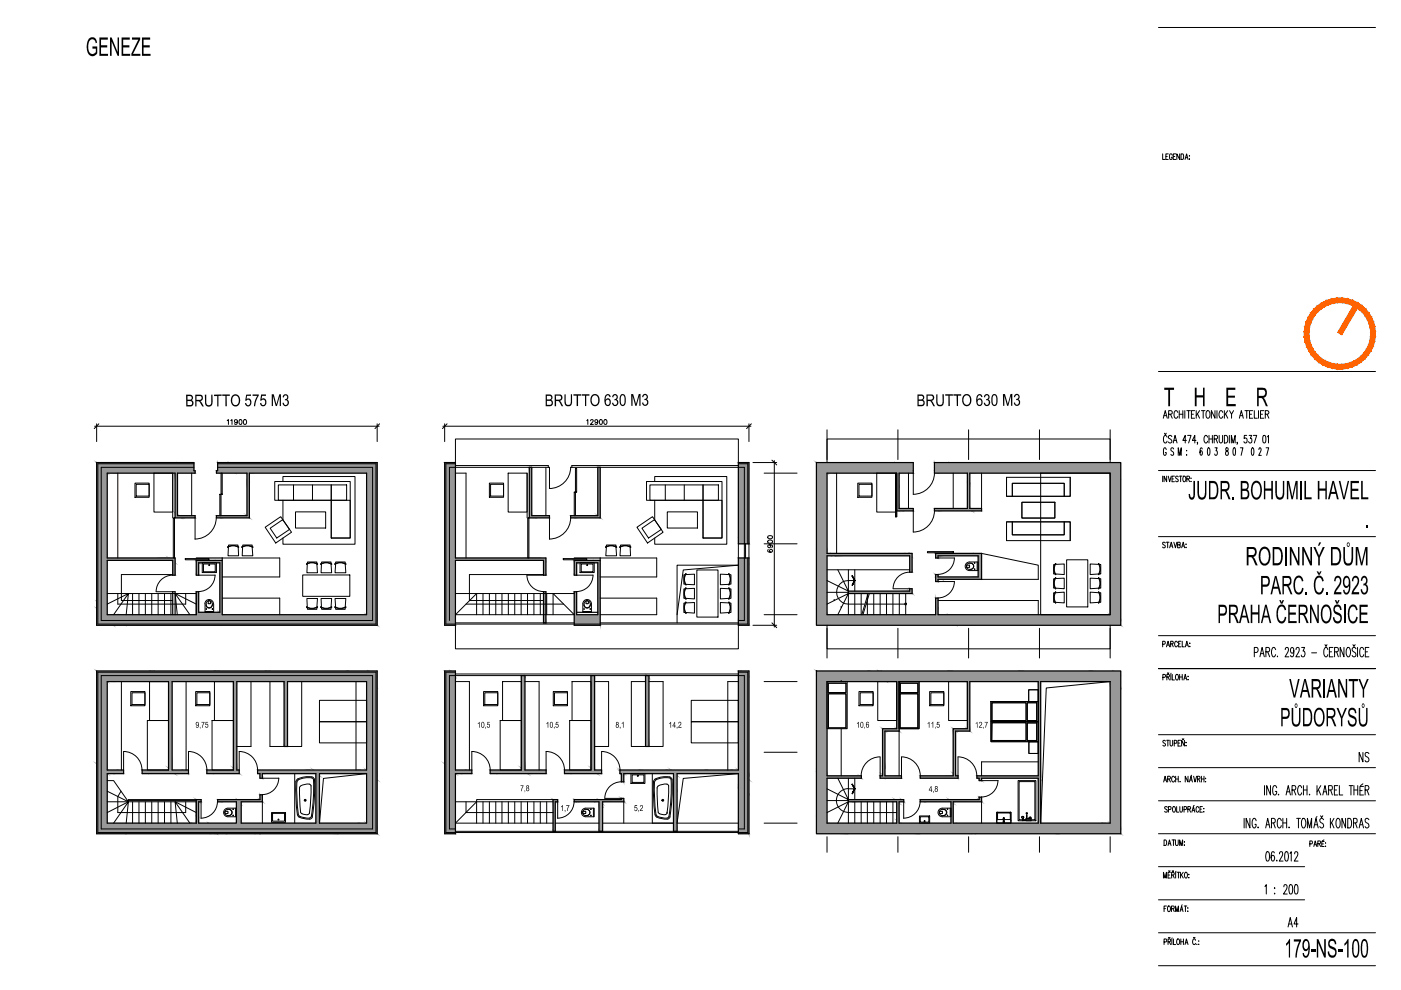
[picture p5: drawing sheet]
<svg xmlns="http://www.w3.org/2000/svg" width="297mm" height="210mm" viewBox="0 0 297 210" stroke-linecap="round" stroke-linejoin="round" font-family="sans-serif">
<g fill="none" stroke="#000" stroke-width=".21">
<path d="M245.6 5.8h46M246.5 32.6v1.2h.5M247.2 33.2h.3M247.7 32.6h-.5v1.2h.5M248.5 32.9a.32 .32 0 0 0-.4-.3 .32 .32 0 0 0-.2 .5v.2a.33 .33 0 0 0 .3 .5 .33 .33 0 0 0 .3-.5h-.2M248.8 33.2h.3M249.3 32.6h-.5v1.2h.5M250.1 32.6v1.2l-.6-1.2v1.2M250.4 32.6h.3a.8 .8 0 0 1 0 1.2h-.3zM251.2 33.8l.4-1.2 .3 1.2M251.4 33.4h.4M252.2 33v.1z"/>
<path d="M252.2 33.7v.1zM245.6 78.8h46M20.1 90.4h60.3M20.5 89.9v3.7M21 89.9l-1 1M41.1 99.1h-19.6v32.5h57.5v-32.5h-32.9M41.1 98.3h-20.4v34h59v-34h-33.6M48.2 89.2l.2-.2v1M48.9 89.2l.3-.2v1M50.3 89.3a.32 .32 0 0 1-.4 .3 .32 .32 0 0 1-.1-.6 .32 .32 0 0 1 .5 .1v.5l-.1 .3h-.4l-.1-.1M50.8 89a.51 .51 0 0 1 .6 .4 .51 .51 0 0 1-.3 .6l-.4-.2zM51.7 89a.47 .47 0 0 1 .6 .5 .47 .47 0 0 1-.6 .4l-.1-.3z"/>
<path d="M80 89.9v3.7M80.5 89.9l-1 1M93.9 90.4h65.3M94.3 89.9v3.7M94.8 89.9l-1 1M96.6 98.1v-5h59.9v5M96.6 98.3h-2.1v34h64v-14M96.6 98.7h19.6v.4M115.7 99.1v10.2M122 99.3h.3v5h-.3zM124.4 89.2l.2-.2v1M125.2 89.2l.2-.2 .3 .1v.3l-.5 .6h.6"/>
<path d="M126.7 89.3a.32 .32 0 0 1-.4 .3 .32 .32 0 0 1-.1-.6 .32 .32 0 0 1 .5 .1v.5l-.1 .3h-.4v-.1M127.2 89a.51 .51 0 0 1 .6 .4 .51 .51 0 0 1-.3 .6l-.4-.2zM128.2 89a.5 .5 0 0 1 .6 .4 .5 .5 0 0 1-.4 .6l-.3-.2zM156.5 98.3h2v17M156.5 98.7h-35.3v.4M158.8 89.9v3.7M159.3 89.9l-1 1M159.6 98.1h5.1M163.7 97.6l1 1M164.2 97.6v35.4M175.3 98.1v-5h60.1v5M175.3 91.1v6.3"/>
<path d="M190.4 91.1v6.3M205.4 91.1v6.3M220.4 91.1v6.3M235.4 91.1v6.3M245.6 99.8h46M246.6 88.7l.5-1.6 .4 1.6M246.8 88.1h.5M246.9 91.8l.2 .4 .2-.4M247.3 95.3l-.2-.3-.2-.1a1.58 1.58 0 0 0 0 1.6l.3-.2 .1-.3h-.2M247.4 92.7l-.2-.4a.9 .9 0 0 0-.3 1.5l.3 .1 .2-.4M247.8 87.8l.7-.1v-.5l-.2-.1h-.5v1.6M248.2 87.8l.3 .9"/>
<path d="M248.5 92.6a.38 .38 0 0 0-.6-.3 .38 .38 0 0 0-.1 .6l.5 .3 .2 .5a.4 .4 0 0 1-.4 .2 .4 .4 0 0 1-.4-.2M248.8 93.9l.3-1.6 .5 1.6M248.8 95.2v-.2a.34 .34 0 0 0-.5 .1 .34 .34 0 0 0 .1 .5l.4 .3v.4l-.2 .2-.4-.2M248.9 93.4h.5M249.7 87.4l-.3-.3a.9 .9 0 0 0-.3 1.5l.3 .1 .3-.4M249.8 96.5v-1.6l.3 1.6 .3-1.6v1.6M250 87.1v1.6M250 87.8h.8M250.8 87.1v1.6M251.2 87.1v1.6M251.5 93.4h-.7l.5-1.1v1.6M251.6 95.5v.1z"/>
<path d="M251.6 96.4v.1zM251.6 87.1h.8M251.8 92.3h.7l-.5 1.6M252 87.1v1.6M252.6 87.8h.4M253.3 87.1h-.7v1.6h.7M253.6 93.4h-.8l.5-1.1v1.6M253.6 87.1v1.6M253.9 87.7l.4 1M253.9 93.8l-.1 .4M254.3 87.1l-.7 1M254.7 87.1h.8"/>
<path d="M254.9 95.2l-.2-.3a1.28 1.28 0 0 0 0 1.6l.2-.4-.1-.5h-.2l-.2 .4M255.1 87.1v1.6M255.9 87.2l.1-.1a.89 .89 0 0 1 .3 1.5l-.1 .1a.9 .9 0 0 1-.3-1.5zM256 92.7l-.2-.4a.9 .9 0 0 0-.3 1.5l.3 .1 .2-.4M256.1 95l.2-.1 .2 .3v1.1l-.2 .2-.3-.2zM256.3 92.3v1.6M256.3 93.1h.7M257 92.3v1.6M257.4 93.1l.7-.2-.1-.5-.6-.1v1.6M257.6 87.1v1.6l-.8-1.6v1.6M257.6 94.9h.5l-.3 .7a.52 .52 0 0 1 .3 .5 .52 .52 0 0 1-.4 .4l-.1-.2M257.8 93.1l.3 .8"/>
<path d="M258 87.1v1.6M258.5 92.3v1.4l.3 .2 .4-.2v-1.4M259.2 87.4l-.2-.3a.93 .93 0 0 0-.3 1.5l.3 .1 .2-.4M259.6 92.3a.86 .86 0 0 1 .8 .6 .86 .86 0 0 1-.3 .9l-.5 .1zM259.6 87.1v1.6M259.8 87.7l.5 1M259.9 95v.5a.54 .54 0 0 1 .5 .5 .54 .54 0 0 1-.3 .5 .6 .6 0 0 1-.2-.6 .6 .6 0 0 1 .5-.4v-.5zM260.3 87.1l-.7 1M260.6 92.3v1.6M260.7 87.1l.4 .7 .4-.7M261.1 93.9v-1.6l.4 1.6 .4-1.6v1.6M261.1 87.8v.9"/>
<path d="M261.5 95l.2-.1 .2 .3v1.1l-.2 .2-.2-.2zM262.4 93.8h-.1h.1l-.1 .4M262.8 88.7l.4-1.6 .4 1.6M262.9 88.1h.6M263 94.9h.5l-.4 1.6M263.9 87.1h.8M264.3 92.3h-.5v.6a.46 .46 0 0 1 .6 .5 .46 .46 0 0 1-.6 .4l-.1-.2M264.3 87.1v1.6M264.8 92.3h.6l-.3 .6a.46 .46 0 0 1 .3 .6 .46 .46 0 0 1-.6 .3l-.1-.2M264.9 87.8h.4M265.4 95l.2-.1a1.22 1.22 0 0 1 0 1.6l-.3-.6zM265.6 87.1h-.7v1.6h.7"/>
<path d="M265.7 92.3h.7l-.5 1.6M265.9 87.1v1.6h.7M266.8 87.1v1.6M266.9 95.3l.1-.3a.4 .4 0 0 1 .5 .3 .4 .4 0 0 1-.2 .5l-.4 .7h.5M267.3 87.8h.4M267.8 92.4l.3-.1a1.22 1.22 0 0 1 0 1.6h-.1a1.44 1.44 0 0 1-.2-1.5zM268 87.1h-.7v1.6h.7M268.3 87.8l.6-.1 .1-.3-.1-.2-.6-.1v1.6M268.4 94.9h.6l-.4 1.6M268.6 87.8l.4 .9M268.7 92.6l.2-.3v1.6M25 100.3v18"/>
<path d="M28.6 102.4h3v3h-3zM28.9 102.7h2.7v2.5h-2.7zM32.6 100.3h4v8.3h-4zM36.6 100.3v9.5M36.7 109.8h.3v8.5h-.3zM39.3 118.4h5v.3h-5zM40.6 100.3v9M41.4 109.8v4.5M42.9 119.3h3v2.1h-3zM43.1 119.6h2.5v1.6h-2.5zM45.8 109.8a4.5 4.5 0 0 1-4.5 4.5M46.6 104.8h.3v4.5h-.3z"/>
<path d="M46.9 100.3h.2v4.5h-.2zM47.1 118.3h12.2v4h-12.2M48.3 115.9v.1a2.2 2.2 0 0 1 2.3 0v-.1M48.3 116v.1M48.3 116h.1M48.4 115.9l.1-.3h2v.3M48.4 116l-.1 1.8h2.3l-.1-1.8a2.1 2.1 0 0 0-2.2 0M50.6 116h.1M50.6 116v.1M51.3 115.9v.1a2.2 2.2 0 0 1 2.3 0v-.1M51.3 116v.1M51.3 116h.1"/>
<path d="M51.3 116a2.1 2.1 0 0 1 2.2 0M51.4 115.9l.1-.3h2v.3M51.4 116v1.8h2.2l-.1-1.8M53.6 116h.1M53.6 116v.1M56.2 111.8l3.3-2.3 2.3 3.3-3.3 2.3zM57.3 112l2.6-1.8 1.5 2.1-2.7 1.8zM58.3 102.1h16v12h-4.1v-11.3v3.3h-11.9zM59 102.8h14.5v3.3h-14.5zM60 102.1v-1.1h15.3v14.4h-15.3v-1.3M60 106.1v4.1M62.2 102.8v3.3"/>
<path d="M62.7 108.5h6.3v3.5h-6.3zM65 119.5v.1a2.2 2.2 0 0 1 2.3 0v-.1M65 119.6v.1M65 119.6h.1M65.2 119.5v-.3h2v.3M65.2 119.6l-.1 1.8h2.2l-.1-1.8M66.3 102.8v3.3M67.3 119.6a2.23 2.23 0 0 0-2.3 0M67.4 119.6l-.1 .1M68 119.5v.1a2.2 2.2 0 0 1 2.3 0M68 119.6v.1M68 119.6h.1"/>
<path d="M68 119.6a2.18 2.18 0 0 1 2.3 .1M68.2 119.5v-.3h2v.3M68.2 119.6l-.1 1.8h2.2l-.1-1.8M70.2 106.1h4.1v8h-4.1zM70.3 119.5v.1M71 119.6v.1M71 119.5v.1a2.2 2.2 0 0 1 2.3 0v-.1M71.1 119.6h-.1a2.23 2.23 0 0 1 2.3 0M71.2 119.5v-.3h2v.3M71.2 119.6l-.2 1.8h2.3l-.1-1.8M73.3 119.6h-.1M73.4 119.6l-.1 .1"/>
<path d="M96.6 100.3h2.2v18M103.8 102.4h3v3h-3zM104 102.7h2.8v2.5h-2.8zM107.7 100.3h4.1v8.3h-4.1zM111.8 100.3v9.5M111.9 109.8h.2v8.5h-.2zM116.5 109.8v4.5M119.4 118.4h5v.3h-5zM121 109.8a4.5 4.5 0 0 1-4.5 4.5M121.8 104.3h.2v5h-.2zM123 119.3h3v2.1h-3zM123.2 119.6h2.5v1.6h-2.5z"/>
<path d="M127.3 118.3h11.9v4h-11.9M128.4 116v.1M128.4 115.9v.1a2.2 2.2 0 0 1 2.3 0v-.1M128.5 116h-.1a2.23 2.23 0 0 1 2.3 0M128.6 115.9v-.3h2v.3M128.6 116l-.2 1.8h2.3l-.1-1.8M130.7 116h.1M130.8 116l-.1 .1M131.4 115.9v.1a2.2 2.2 0 0 1 2.3 0v-.1M131.6 115.9v-.3h2v.3M131.6 116l-.2 1.8h2.3l-.1-1.8M133.7 116a2.32 2.32 0 0 0-2.3 0v.1"/>
<path d="M133.7 116h.1M133.7 116v.1M135 111.8l3.3-2.3 2.3 3.3-3.3 2.3zM136.1 112l2.7-1.8 1.4 2.1-2.7 1.8zM137.1 102.1h16v12h-4v-11.3v3.3h-12zM137.8 102.8h14.5v3.3h-14.5zM138.8 102.1v-1.1h15.3v14.4h-15.3v-1.3M138.8 106.1v4.1M141.1 102.8v3.3M141.5 108.5h6.4v3.5h-6.4zM145.1 102.8v3.3M149.1 106.1h4v8h-4z"/>
<path d="M156.5 115.3v3M158.1 115.3v3M158.8 115.3v3M162 100.3h7M162 115.3h7M162.8 114.7a.51 .51 0 0 1 .6-.2 .51 .51 0 0 1 .3 .5 .52 .52 0 0 1-.6 .2 .52 .52 0 0 1-.3-.5zM162.8 113.7a.52 .52 0 0 1 .6-.2 .52 .52 0 0 1 .3 .6 .52 .52 0 0 1-.6 .1 .52 .52 0 0 1-.3-.5zM162.9 116.5l-.1 .1a.5 .5 0 0 0 .4 .5 .5 .5 0 0 0 .6-.3l-.1-.2a.32 .32 0 0 0-.4-.1 .32 .32 0 0 0 0 .5l.1 .1M163.1 115.5a.32 .32 0 0 1 .3 .4 .32 .32 0 0 1-.3 .2l-.3-.2a.53 .53 0 0 1 .5-.4 .53 .53 0 0 1 .5 .4l-.2 .2M177.4 100.3v17M181.9 102.4h3v3h-3zM182.1 102.7h2.8v2.5h-2.8z"/>
<path d="M185.9 100.3h4v8.3h-4zM189.9 100.3h.2v9.3h-.2zM190.1 108.3v1.3M192.6 100.3v7.5M196.6 117h5.5v.2h-5.5zM198.1 108.3a4.5 4.5 0 0 1-4.5 4.5v-4.5M198.1 100.3a4.5 4.5 0 0 1-4.5 4.5v-4.5M198.9 118.3h3.5a3.5 3.5 0 0 1-3.5 3.5M202.1 100.3v7.5M204.9 119.4l.7-.2h1.8v1.8h-1.8a.91 .91 0 0 1-.9-.6 .91 .91 0 0 1 .2-1zM204.9 120v.2M205.1 119.8l-.2 .1"/>
<path d="M205.1 119.6a.77 .77 0 0 1 1.1-.1 .77 .77 0 0 1 0 1.1 .77 .77 0 0 1-1.1-.1 .66 .66 0 0 1 0-.9zM205.1 119.8h.4M205.5 119.8v.5M205.8 119.4a.66 .66 0 0 1 .6 .7 .66 .66 0 0 1-.6 .6M207.2 119.2v1.8M208.1 117.3l12 2.5v3h-12M208.1 100.3v7.5M213.4 110.6h13.5v4h-13.5zM213.4 101.2h13.5v4h-13.5zM214.6 110.6v2.8h11v-2.8M214.6 105.2v-2.7h11v2.7M216.7 106.5h6.9v3.3h-6.9z"/>
<path d="M220.6 100.3h14.8v30h-14.8zM223.7 119.7h-.3v2h.3M223.8 119.5a2.03 2.03 0 0 0 0 2.3M223.8 119.7l1.8-.1v2.2l-1.8-.1M223.8 119.5h.1M223.8 119.5a2.1 2.1 0 0 0 0 2.3M223.8 119.5l.1 .1M226.1 118.7h4.5v10h-4.5zM232.9 119.5v.1M232.9 119.5a2.1 2.1 0 0 1 0 2.3M232.9 119.5h.1M233 119.7l-1.9-.1v2.2l1.9-.1"/>
<path d="M233 119.5a1.98 1.98 0 0 1-.1 2.3M233.1 119.7h.3v2h-.3M245.6 113.8h46M246.5 101v1.1M247.1 115.1l-.3-.1h-.3v.4l.5 .3 .1 .3-.3 .1-.3-.1M247.3 115h.6M247.4 101v1.1l-.6-1.1v1.1M247.6 115v1.1M247.7 101l.3 1.1 .3-1.1M248 116.1l.3-1.1 .4 1.1M248.1 115.8h.4M248.5 101.5h.3"/>
<path d="M248.9 115l.3 1.1 .3-1.1M249 101h-.5v1.1h.5M249.7 115.5h.5v-.5h-.5v1.1h.5v-.3l-.1-.3M249.8 101.1l-.2-.1h-.3a.51 .51 0 0 0 .5 .7l-.1 .4h-.3l-.1-.1M250.1 101h.5M250.3 101v1.1M250.5 116.1l.4-1.1 .3 1.1M250.7 115.8h.3M250.9 101h.1a.62 .62 0 0 1 .4 .5 .62 .62 0 0 1-.4 .6 .96 .96 0 0 1-.1-1.1zM251.5 115.3v.2zM251.5 116v.1zM251.6 101.5l.6-.1-.1-.4h-.5v1.1"/>
<path d="M251.9 101.5l.3 .6M252.5 101.4h.1M252.5 102.1h.1M22.7 125.8h18.9v4.5M24.1 130.3l3.1-4.5-.4 4.5M25 125.8v2.3h14.4v-2.3M27.2 125.8l-4.5 2.3M28.1 125.8v4.5M29.5 125.8v4.5M30.8 125.8v4.5M32.2 125.8v4.5M33.5 125.8v4.5"/>
<path d="M34.9 125.8v4.5M36.2 125.8v4.5M36.6 121.9a3.5 3.5 0 0 0-3.5 3.5l3.5 .1M36.6 121.8h-10.9v5.5h10.9M37.1 125.8l4.5 2.3M37.6 130.3l-.5-4.5 3.2 4.5M42.1 121.9h3.5M43.4 128a.91 .91 0 0 1 .9-.9 .91 .91 0 0 1 1 .9M43.5 128v1.8h1.8v-1.8M43.5 129.7h1.8M43.7 128a.66 .66 0 0 1 .6-.6 .66 .66 0 0 1 .7 .6M43.7 128.3a.66 .66 0 0 0 .6 .5 .66 .66 0 0 0 .7-.5 .66 .66 0 0 1-.7 .6 .66 .66 0 0 1-.6-.6z"/>
<path d="M43.7 128v.3M44.1 127.6l.2-.2 .3 .2v.4h-.4M44.1 127.9l.1 .1M44.2 127.6v.3M45 128v.3M45.6 121.9a3.5 3.5 0 0 1-3.5 3.5M47.1 126.8h12.2v3.5M64.2 121.9h10v4.5h-10zM65 128.7h.1M65 128.7a2.18 2.18 0 0 0 2.3 0M65 128.7a2.1 2.1 0 0 0 2.3 0M65.1 128.7h-.1"/>
<path d="M65.2 128.8v.4h2v-.4M65.2 128.7l-.1-1.8h2.2l-.1 1.8M67.3 128.7h.1M67.3 128.8h.1M68 128.7h.1M68 128.7a2.22 2.22 0 0 0 2.3 0M68 128.7a2.1 2.1 0 0 0 2.3 0M68.1 128.7h-.1M68.2 128.8v.4h2v-.4M68.2 128.7l-.1-1.8h2.2l-.1 1.8M70.3 128.7h.1M71 128.7a2.1 2.1 0 0 0 2.3 0"/>
<path d="M71.1 128.7h-.1M71.2 128.8v.4h2v-.4M71.2 128.7l-.2-1.8h2.3l-.1 1.8M73.2 128.7h.1M73.3 128.7a2.19 2.19 0 0 1-2.3 0v.1M73.3 128.8h.1M73.3 128.7h.1M95.3 131.6v-32.5h21.2v4.5a4.5 4.5 0 0 0 4.5-4.5h36.8v32.5h-1.3M96.6 132.6v5h59.9v-5M96.6 132.1h25.2M96.6 125.8h25.2M98.8 128.1h20.7"/>
<path d="M101 130.3v-4.5l-4.4 4.5h25.2l-4.5-4.5v4.5M102.4 125.8v4.5M103.8 125.8v4.5M105.1 125.8v4.5M106.4 125.8v4.5M107.8 125.8v4.5M109.1 125.8v4.5M110.5 125.8v4.5M111.7 121.9a3.5 3.5 0 0 0 3.5 3.5M111.8 121.9h3.4M111.8 125.8v4.5M113.2 125.8v4.5"/>
<path d="M114.6 125.8v4.5M115.2 121.8h-15.7v5.5h15.7M115.9 125.8v4.5M122.3 121.9h3.4M123.6 128v1.8h1.8v-1.8M123.6 129.7h1.8M123.6 128a.91 .91 0 0 1 .9-.9 .91 .91 0 0 1 .9 .9M123.8 128v.3M123.8 128a.66 .66 0 0 1 .7-.6 .66 .66 0 0 1 .6 .6M123.8 128.3a.66 .66 0 0 0 .7 .5 .66 .66 0 0 0 .6-.5 .66 .66 0 0 1-.6 .6 .66 .66 0 0 1-.7-.6zM124.2 127.6l.1 .4 .4-.1M124.6 127.4l.1 .2"/>
<path d="M124.6 127.4l-.4 .2M124.8 127.6v.3M125.2 128v.3M125.7 121.9a3.5 3.5 0 0 1-3.5 3.5M127.3 126.8h11.9v3.5h-11.9M127.3 132.1h29.2M143.6 130.3l1.3-9.5 11.6-1h-12.9v12.3M145.3 124.8l-.3 .1v2h.3M145.3 121.8l-.3 .1v2h.3M145.3 127.8l-.3 .1v2h.3M145.4 124.7a2.18 2.18 0 0 0 0 2.3M145.4 121.7a2.18 2.18 0 0 0 0 2.3"/>
<path d="M145.4 127.7a2.18 2.18 0 0 0 0 2.3M145.4 127h.1M145.4 124h.1M145.4 130h.1M145.4 124.7h.1M145.4 121.7h.1M145.4 127.7h.1M145.4 124.7a2.17 2.17 0 0 0 0 2.3M145.4 121.7a2.17 2.17 0 0 0 0 2.3M145.5 130h-.1M145.5 124.8l1.7-.1v2.3l-1.7-.1M145.5 121.8l1.7-.1v2.3l-1.7-.1"/>
<path d="M145.5 127.8l1.7-.1v2.3l-1.7-.1M145.5 124.7h.1M145.5 121.7h.1M145.5 127.7a1.82 1.82 0 0 0-.1 2.2M145.5 127h.1M145.5 124h.1M145.5 130h.1M147.7 120.8h4.5v10h-4.5zM154.5 127h.1M154.5 123.9v.1M154.5 130h.1M154.5 124.7h.1"/>
<path d="M154.5 121.7h.1M154.5 127.7h.1M154.5 124.7a2.1 2.1 0 0 1 0 2.2M154.5 121.7a2.1 2.1 0 0 1 0 2.2M154.5 127.7a2.1 2.1 0 0 1 0 2.2M154.5 124h.1M154.5 124.7a2.01 2.01 0 0 1 0 2.3M154.5 121.7a2.01 2.01 0 0 1 0 2.3M154.6 124.8l-1.9-.1v2.3l1.9-.1M154.6 121.8l-1.9-.1v2.3l1.9-.1M154.6 127.8l-1.9-.1v2.3l1.9-.1M154.6 127.7a1.98 1.98 0 0 1-.1 2.3"/>
<path d="M154.7 124.8l.3 .1v2h-.3M154.7 121.8l.3 .1v2h-.3M154.7 127.8l.3 .1v2h-.3M159.6 132.6h5.1M162 130.3h7M163.7 132.1l1 1M175.3 128.1l4.6-2.3-2.3 4.5M175.3 132.6v5h60.1v-5M175.3 133.2v6.3M175.3 120.8h17.6M175.3 125.6h4.6M177.6 120.8l2.3 4.5-4.6-2.2"/>
<path d="M179.9 120.8v4.5M179.9 125.8v4.5M181.2 123.1a3.2 3.2 0 0 0-3.5 1.2 2.52 2.52 0 0 0 2.2 3.8h3.4M181.2 120.8v4.5M181.2 125.8v4.5M182.6 125.8v4.5M183.6 128.1h8.4M183.9 125.8v4.5M184.1 125.8l-1.4 4.5M184.3 125.8l-1.3 4.5M185.3 125.8v4.5M186.6 125.8v4.5"/>
<path d="M188 125.8v4.5M189.3 125.8v4.5M190.4 133.2v6.3M190.7 125.8v4.5M192 125.8v4.5M192.8 121.3a3.5 3.5 0 0 0-3.4 3.5h3.5M198.9 123.3h3.5a3.5 3.5 0 0 1-3.5 3.5M198.9 127.3h21.2v3M204.9 120.2l.2 .1M205.1 120.3h.4M205.4 133.2v6.3M220.4 133.2v6.3"/>
<path d="M223.7 122.7h-.3v2h.3M223.7 125.7h-.3v2h.3M223.8 122.5a2.18 2.18 0 0 0 0 2.3M223.8 125.5a2.18 2.18 0 0 0 0 2.3M223.8 124.8h.1M223.8 121.8h.1M223.8 127.8h.1M223.8 122.5h.1M223.8 125.5h.1M223.8 122.7l1.8-.1v2.2l-1.8-.1M223.8 125.7l1.8-.2v2.3l-1.8-.1M223.8 122.6a2.68 2.68 0 0 0 0 2.3"/>
<path d="M223.8 125.6a2.08 2.08 0 0 0 0 2.2h.1M223.8 122.5l.1 .1M223.8 125.5l.1 .1M223.9 121.8h-.1M223.9 121.8l-.1 .1M223.9 127.8l-.1 .1M232.9 121.8h.1M232.9 122.5v.1M232.9 125.5v.1M232.9 122.6a2.17 2.17 0 0 1 0 2.2M232.9 125.6a2.08 2.08 0 0 1 0 2.2M232.9 125.5h.1"/>
<path d="M232.9 122.5h.1M232.9 124.8l.1 .1M232.9 121.8l.1 .1M232.9 122.5a2.01 2.01 0 0 1 0 2.3M232.9 125.5a2.01 2.01 0 0 1 0 2.3l.1 .1M233 122.7l-1.9-.1v2.2l1.9-.1M233 125.7l-1.9-.2v2.3l1.9-.1M233.1 122.7h.3v2h-.3M233.1 125.7h.3v2h-.3M235.4 133.2v6.3M245.6 134.8h46M246.5 136.6l.5-.1v-.5h-.5v1.1"/>
<path d="M247.3 137.1l.4-1.1 .3 1.1M247.4 136.8h.5M248.2 136.5h.5v-.5h-.5v1.1M248.5 136.5l.3 .6M249.6 136.3a.32 .32 0 0 0-.4-.3 .32 .32 0 0 0-.2 .4v.3a.32 .32 0 0 0 .2 .4 .32 .32 0 0 0 .4-.3M249.9 136.5h.3M250.4 136h-.5v1.1h.5M250.7 136v1.1h.4M251.3 137.1l.3-1.1 .4 1.1M251.5 136.8h.3M252.3 136.3v.2zM252.3 137v.1z"/>
<path d="M265.9 138.3l.7-.1 .1-.2-.1-.6-.7-.1v2M267.1 139.3l.5-2 .5 2M267.3 138.6h.6M268.4 138.2l.7-.1 .1-.3-.1-.4-.7-.1v2M268.8 138.2l.4 1.1M270.5 137.7l-.3-.4a.97 .97 0 0 0-.5 1.5 .44 .44 0 0 0 .5 .5l.3-.5M270.8 139.1l.1 .1M272.5 137.7l.3-.4 .3 .1 .1 .3a2.3 2.3 0 0 1-.7 1.6h.8M274.3 138l-.1 .4a.58 .58 0 0 1-.7-.5 .58 .58 0 0 1 .4-.6 1.44 1.44 0 0 1 .1 2l-.3-.1-.1-.2M274.8 137.7l.2-.4 .4 .1 .1 .3a2.3 2.3 0 0 1-.8 1.6h.8M276 137.3h.6l-.3 .7a.63 .63 0 0 1 .4 .7 .63 .63 0 0 1-.6 .6l-.2-.4M278.1 138.4h1"/>
<path d="M280.9 136.7l.2 .4 .2-.4M281.5 137.7a.44 .44 0 0 0-.5-.4 1.57 1.57 0 0 0 0 2 .44 .44 0 0 0 .5-.5M281.9 138.2h.4M282.6 137.3h-.7v2h.7M283 138.2h.5l.2-.2-.1-.6-.6-.1v2M283.4 138.2l.4 1.1M284.9 137.3v2l-.8-2v2M285.7 137.4l.1-.1a.97 .97 0 0 1 .5 1.5 .44 .44 0 0 1-.5 .5 1.6 1.6 0 0 1-.1-1.9zM286.9 136.7l.2 .4 .2-.4M287.5 137.6a.42 .42 0 0 0-.4-.3 .42 .42 0 0 0-.4 .3v.4l.5 .3a.45 .45 0 0 1 .2 .8 .45 .45 0 0 1-.7-.1M287.8 137.3v2M289.1 137.7a.44 .44 0 0 0-.5-.4 1.57 1.57 0 0 0 0 2 .44 .44 0 0 0 .5-.5"/>
<path d="M289.5 138.2h.4M290.2 137.3h-.7v2h.7M20.7 142.5h59v34h-59zM21.5 143.2h57.5v32.6h-57.5zM25.7 144.5v18.8M26.2 159.3a3.9 3.9 0 0 1 3.9 3.9M26.2 159.4v3.9M27.7 146.6h3v3h-3zM28 146.9h2.7v2.5h-2.7zM31.2 152.8h4.5v10.5h-4.5zM31.7 144.5h4v8.3h-4zM39.5 144.5v18.8"/>
<path d="M39.9 159.3a3.9 3.9 0 0 1 4 3.9M40 159.4v3.9M41.5 146.6h3v3h-3zM41.7 146.9h2.8v2.5h-2.8zM45 152.8h4.5v10.5h-4.5zM45.5 144.5h4v8.3h-4zM50.7 159.3a3.9 3.9 0 0 1 3.9 3.9M50.7 159.4v3.9M53.2 144.5v13.8h-3M57.2 144.5v13.8h3M64 144.5v13.8h-3M67.7 148.5h10v4.5h-10z"/>
<path d="M67.7 153h10v4.5h-10zM75.5 144.5v18.8M96.6 142.5h-2.1v34h64v-34h-2M96.6 144.5h2.9v18.8M96.6 142.9h59.9M100 159.3a3.9 3.9 0 0 1 3.9 3.9M100 159.4v3.9M102.5 146.6h3v3h-3zM102.8 146.9h2.7v2.5h-2.7zM106 152.8h4.5v10.5h-4.5zM106.6 144.5h3.9v8.3h-3.9zM111.3 144.5h3v18.8"/>
<path d="M115.8 159.3a3.9 3.9 0 0 1 3.9 3.9M115.8 159.4v3.9M117.3 146.6h3v3h-3zM117.6 146.9h2.7v2.5h-2.7zM120.8 152.8h4.5v10.5h-4.5zM121.3 144.5h4v8.3h-4zM126.1 144.5h2.9v13.8h-2.9M127.5 159.3a3.9 3.9 0 0 1 3.9 3.9M127.6 159.4v3.9M136.9 144.5h-3v13.8h3M137.6 144.5h3v13.8h-3M146.6 148.5h9.9v4.5h-9.9z"/>
<path d="M146.6 153h9.9v4.5h-9.9zM156.5 144.5h-2.2v18.8M162 144.5h7M162 159.5h7M175.3 144.5h4.3v10h-4.3zM175.6 144.9h3.8v1.9h-3.8zM175.6 147.1h3.8v7.2h-3.8zM178.4 154.5v10M182.1 146.6h3v3h-3zM182.4 146.9h2.7v2.5h-2.7zM186.1 144.5h4v8.3h-4zM190.6 144.5h4.3v10h-4.3z"/>
<path d="M190.6 155v9.5M190.8 147.1h3.8v7.2h-3.8zM190.9 144.9h3.7v1.9h-3.7zM197.1 146.6h3v3h-3zM197.4 146.9h2.7v2.5h-2.7zM201.1 144.5h4v8.3h-4zM210.1 148.7h10v4.3h-10zM210.1 153h10v4.3h-10zM210.3 149h7.3v3.8h-7.3zM210.3 153.2h7.3v3.8h-7.3zM217.8 149h2v3.8h-2zM217.8 153.3h2v3.7h-2z"/>
<path d="M218.1 146.2h2v2.5h-2zM218.1 157.3h2v2.5h-2zM235.4 144.5l-13.6 1.4-1.2 28.6M245.6 155.8h46M246.5 143.6l.6-.1-.1-.5h-.5v1.2M247.1 157.1a.29 .29 0 0 0-.5-.1 .29 .29 0 0 0 .1 .5l.2 .1a.31 .31 0 0 1 .2 .5 .31 .31 0 0 1-.6-.1M247.4 157h.5M247.4 143.5h.5v-.4l-.5-.1v1.2M247.5 142.6l.2 .3 .1-.3M247.6 157v1.2M247.7 143.5l.2 .7M248.1 157v.8l.2 .4 .3-.2v-1"/>
<path d="M248.2 143v1.2M248.3 142.7l-.1 .2M248.5 143v1.2h.5M249 157.6l.5-.1-.1-.5h-.4v1.2M249.4 143a.55 .55 0 0 1 .5 .4 .55 .55 0 0 1-.1 .6l-.1 .1a.61 .61 0 0 1-.5-.4 .61 .61 0 0 1 .2-.7zM249.8 157.6h.3M250.1 143v1.2M250.1 143.5h.6M250.3 157h-.5v1.2h.5M250.7 156.6l.1 .3 .2-.3M250.7 143v1.2M251 144.2l.3-1.2 .3 1.2"/>
<path d="M251.1 157v1.2l-.6-1.2v1.2M251.1 143.8h.4M251.5 157.4h.1M251.5 158.1h.1M251.9 143.4v.1zM251.9 144v.2zM289 159.5v2l-.8-2v2M290.2 159.8a.44 .44 0 0 0-.4-.3 .44 .44 0 0 0-.4 .3l.1 .5a.69 .69 0 0 1 .7 .5 .69 .69 0 0 1-.3 .7l-.4-.1-.1-.2M291.6 141.8h-46h46M22.7 170h18.9v4.5M22.7 165.5h1.4l3.1 4.5-4.5-2.2M24.1 174.5l3.1-4.5-.4 4.5"/>
<path d="M25.7 167.8l-.7 1.1v3.4h14.4v-2.3M27.2 170l-4.5 2.3M28.1 170v4.5M29.5 170v4.5M30.8 170v4.5M32.2 170v4.5M33.5 170v4.5M34.9 170v4.5M36.2 170v4.5M37.1 170l4.5 2.3M37.6 174.5l-.5-4.5 3.2 4.5M41.6 169.5h-14.4v.2h14.4"/>
<path d="M46.1 170a3.5 3.5 0 0 1-3.5 3.5v-3.5M47.7 172.4l.5 .1M47.7 171.6l.6-.2h1.8v1.8h-1.8a.91 .91 0 0 1-.8-.6 .91 .91 0 0 1 .2-1zM47.7 172.2v.2M47.9 172l-.2 .1M47.9 172h.3M48.2 172l.1 .1M48.3 172.4l-.1 .1M48.3 172.1v.3M48.6 171.6a.66 .66 0 0 1 .6 .7 .66 .66 0 0 1-.6 .6 .66 .66 0 0 0 .5-.6 .66 .66 0 0 0-.5-.7zM48.6 171.6a.7 .7 0 0 0-.9 .7 .7 .7 0 0 0 .9 .6M50 171.4v1.8"/>
<path d="M55.6 170v4.5M55.6 165h3.5M57.6 172.3h2.9v2.1h-2.9zM57.8 172.5h2.5v1.6h-2.5zM59.1 165a3.5 3.5 0 0 1-3.5 3.5M62.5 164v10.5M62.9 165.8l.1 3.5 .3 3.4M63.2 165.4l-.2 .4M63.3 172.7a2.52 2.52 0 0 0 2.3 .8M63.7 166.7l-.2 .4v1.4l.2 3.7 .3 .3 1.2 .2M65.6 166.3l.4 .3M65.6 166.2l-1.2 .2-.7 .3"/>
<path d="M65.6 172.4h.1M65.9 166.6l-.2 5.1-.2 .8-.3 .2M66 173.1l-.4 .3M66.1 164.9h-1.5l-1.4 .4M66.1 164.9l.3 .2a33 33 0 0 1-.4 8M66.1 164.7a3.9 3.9 0 0 0-3.3 .8l-.1 3.7 .4 3.5a1.55 1.55 0 0 0 1.6 .9 1.16 1.16 0 0 0 1.5-.4M66.1 164.7l.5 .3a31.9 31.9 0 0 1-.4 8.2M77.7 164l-9.1 1-.9 9.5M96.6 175.8h-1.3v-32.6h62.5v32.6h-1.3M96.6 170h20.7M96.6 176.3h59.9M98.8 170v2.3h18.5"/>
<path d="M101 174.5v-4.5l-4.4 4.5h20.7M102.4 170v4.5M103.8 170v4.5M105.1 170v4.5M106.4 170v4.5M107.8 170v4.5M109.1 170v4.5M110.5 170v4.5M111.8 170v4.5M113.2 170v4.5M114.6 170v4.5M115.9 170v4.5"/>
<path d="M117.3 169.5h-16.3v.5M117.7 174.5h9.3M118.2 170v3.5M121.7 170a3.5 3.5 0 0 1-3.5 3.5M123.5 172.4l.2 .1M123.5 171.6l.7-.2h1.8v1.8h-1.8a.91 .91 0 0 1-.9-.6 .91 .91 0 0 1 .2-1zM123.6 172.2v.2M123.7 172l-.2 .1M123.7 172h.4M124.1 172l.1 .1M124.2 172.4l-.5 .1M124.2 172.1v.3"/>
<path d="M124.4 171.6a.66 .66 0 0 1 .7 .7 .66 .66 0 0 1-.7 .6M124.5 171.6a.7 .7 0 0 0-1 .7 .7 .7 0 0 0 1 .6M124.5 171.6a.66 .66 0 0 1 .6 .7 .66 .66 0 0 1-.6 .6M125.8 171.4v1.8M127.8 174.5h15M128.2 169.3h3.5M131.7 165.8a3.5 3.5 0 0 0-3.5 3.5M132.2 170v4.5M133.8 164h2.9v2.1h-2.9zM134 164.3h2.5v1.6h-2.5zM138.3 164v10.5M139.1 165.4l-.2 .1a19.8 19.8 0 0 0 .1 6.3l.1 .9"/>
<path d="M139.1 172.7a2.52 2.52 0 0 0 2.4 .8M139.3 167.1l.2 5.1 .4 .3M139.5 166.7l-.2 .4M139.8 172.5l1.2 .2M141.4 166.3l.4 .3M141.4 166.2l-1.2 .2-.7 .3M141.4 172.4h.1M141.8 166.6l-.3 5.1-.1 .8-.4 .2M141.8 173.1l-.3 .3M141.9 164.9h-1.5l-1.4 .4M141.9 164.9l.3 .2a33 33 0 0 1-.4 8M141.9 164.7a3.9 3.9 0 0 0-3.3 .8v3.7l.3 3.5"/>
<path d="M141.9 164.7l.5 .3a30 30 0 0 1-.5 8.4 2.97 2.97 0 0 1-2.9-.5l-.1-.1M156.5 164l-11.6 1-1.3 9.5h12.9M162 174.5h7M175.3 172.3l4.6-2.3-2.3 4.5M175.3 177.4v3.3M175.3 169.7h4.6M177.6 165l2.3 4.5-4.6-2.3M179.9 167.2a2.52 2.52 0 0 0-2.6 2.5 2.52 2.52 0 0 0 2.6 2.5M179.9 172.3h10.2M179.9 165v4.5M179.9 170v4.5M179.9 167.2h1.3"/>
<path d="M181.2 165v4.5M181.2 170v4.5M182.6 170v4.5M183.9 170v4.5M185.3 170v4.5M186.6 160.5a4 4 0 0 0-4 4M186.6 160.5v4M186.6 170v4.5M188 170v4.5M189.3 170v4.5M190.4 177.4v3.3M191.1 160.5a4 4 0 0 1 4 4"/>
<path d="M191.1 160.5v4M191.6 170v3.5M194.9 173h2.2v1.5h-2.2zM195.1 170a3.5 3.5 0 0 1-3.5 3.5M195.1 173.2h1.8v1.1h-1.8zM199.2 172.2l.2 .3M199.4 172l-.2 .1M199.4 172h.3M199.7 172l.1 .4M199.8 171.4a.91 .91 0 0 0-.9 .9 .91 .91 0 0 0 .9 .9M199.8 171.6a.66 .66 0 0 0-.7 .7 .66 .66 0 0 0 .7 .6M199.8 171.4h1.8v1.8h-1.8"/>
<path d="M199.8 172.4l-.4 .1M199.8 172.9h.3M199.8 171.6h.3M200.1 171.6a.66 .66 0 0 1 .6 .7 .66 .66 0 0 1-.6 .6M201.5 171.4v1.8M203.1 160.5a4 4 0 0 1 4 4M203.1 160.5v4M205.4 177.4v3.3M208.1 165.5h3.5M208.1 170v4.5M211.4 172.2l-.1 2.3h3l-.1-2.3M211.5 172.2h2.7"/>
<path d="M211.5 172.5v1.3h2.7v-1.3M211.6 172.4l-.1 .1M211.6 172.4h2.5M211.6 165.5a3.5 3.5 0 0 1-3.5 3.5M212.7 173.7h.2v.7h-.2zM212.7 174.2l.1 .2M212.8 174.3h.1M212.8 174.2l.1 .1zM212.8 174.4h.1M212.9 174.2v.2M214.1 172.4l.1 .1M215.9 165.5h3.7v8.5h-3.7z"/>
<path d="M216.1 165.7h3.3v8.1h-3.3zM216.6 173.3l.2-.2 .2 .2M216.6 173.3l.2-.1 .2 .1M216.8 173.6v.4h.1v-.4M216.8 173.6h.1M216.9 173.8l-.1 .1M217.5 173.6h1.1v.4h-1.1zM217.5 173.6h1.1h-.3M217.5 173.8l-.6 .1h.6M217.6 173.6v-.9h.2v.9M218 173.5h.1M218.1 173.6h.1"/>
<path d="M218.1 173.6l-.1-.1 .1 .1M218.3 173.4h.3v.2h-.3zM218.4 173.4h.1M218.4 173.3h.1M218.5 173.4h.1M218.6 173.4h-.3h.3M220.1 161.5h-12v3M220.4 177.4v3.3M235.4 177.4v3.3M245.6 169.8h46M245.6 176.8h46M245.6 162.8h46"/>
<path d="M246.7 165.8l.3-1.2 .4 1.2M246.8 178.1a.59 .59 0 0 1 .6 .6 .59 .59 0 0 1-.6 .6zM246.8 165.4h.4M247.5 171.2l-.2-.2-.4 .2 .1 .3 .4 .1a.3 .3 0 0 1 0 .5 .3 .3 0 0 1-.5-.1M247.6 165.2l.5-.1v-.4l-.5-.1v1.2M247.7 179.3l.2-1.2 .4 1.2M247.7 171.6l.5-.1v-.4l-.5-.1v1.2M247.7 178.9h.5M247.9 165.2l.3 .6M248.5 178.1h.6M248.8 171.1a.61 .61 0 0 1 .5 .4 .61 .61 0 0 1-.3 .7 .69 .69 0 0 1-.2-1.1zM248.8 178.1v1.2"/>
<path d="M249 164.9a.32 .32 0 0 0-.4-.3 .32 .32 0 0 0-.2 .4v.3a.32 .32 0 0 0 .2 .5 .32 .32 0 0 0 .4-.3M249.2 178.1v.8l.3 .4 .3-.2v-1M249.3 164.6v1.2M249.3 165.2h.5M249.5 171v1.2h.4M249.8 164.6v1.2M250.1 179.3v-1.2l.3 1.2 .3-1.2v1.2M250.1 171v.9l.3 .3 .3-.2v-1M250.2 165.7h.1M251 171.6l.5-.1v-.4l-.5-.1v1.2M251.1 178.5h.1M251.1 179.1v.2z"/>
<path d="M251.8 171.6l.5-.1 .1-.4-.6-.1v1.2M251.9 164.6v1.2l-.6-1.2v1.2M252.1 171.6l.3 .6M252.2 165.8l.3-1.2 .3 1.2M252.3 165.4h.4M252.6 164.4l-.1 .1M252.7 172.2l.3-1.2 .3 1.2M252.8 171.8h.4M253.1 164.6l.3 1.2 .3-1.2M253.2 170.8l-.2 .1M253.9 165.2l.4-.1v-.4l-.4-.1v1.2M254.1 165.2l.3 .6"/>
<path d="M254.2 171.3a.32 .32 0 0 0-.4-.3 .32 .32 0 0 0-.2 .5v.2a.32 .32 0 0 0 .2 .5 .32 .32 0 0 0 .4-.3M254.4 171.6h.3M254.7 165.2h.6M254.7 164.6v1.2M254.9 171h-.5v1.2h.5M255.2 171.4v.1zM255.2 172.1v.1zM255.3 164.6v1.2M255.6 165.7h.1M255.6 165v.1zM263.8 173.5v2M265 173.5v2l-.8-2v2"/>
<path d="M266.3 174l-.2-.5a1.01 1.01 0 0 0-.6 1.5 .41 .41 0 0 0 .2 .4 .41 .41 0 0 0 .4 0l.2-.6h-.2M266.7 175.3v.2l.1-.1M268.1 166.6v2M268.4 175.5l.4-2 .4 2M268.5 174.9h.6M269.4 166.6v2l-.8-2v2M269.6 174.5h.5l.2-.2v-.6l-.2-.2h-.5v2M270 174.5l.4 1M270.7 167a.44 .44 0 0 0-.5-.4 1.57 1.57 0 0 0 0 2 .44 .44 0 0 0 .5-.5v-.3h-.3M271.1 168.4v.2v-.1M271.7 174l-.3-.5h-.3a1.62 1.62 0 0 0 0 2h.3l.3-.5M272 173.5v2"/>
<path d="M272 174.5h.8M272.7 168.6l.4-2 .5 2M272.8 173.5v2M272.8 167.9h.6M273.3 175.3v.2v-.1M273.9 167.5l.7-.1 .1-.3-.1-.4-.7-.1v2M274.3 167.5l.4 1.1M274.9 173.5h.8M275.3 173.5v2M276 167a.44 .44 0 0 0-.5-.4 1.57 1.57 0 0 0 0 2 .44 .44 0 0 0 .5-.5M276.3 173.5h.2a1.62 1.62 0 0 1 0 2 1.01 1.01 0 0 1-.5-1.5zM276.4 166.6v2"/>
<path d="M276.4 167.5h.7M277.1 166.6v2M277.2 175.5v-2l.5 2 .4-2v2M277.7 168.4l-.1 .1h.1M277.7 178.9h.5v-.6h-.5v1.2M278.6 175.5l.4-2 .5 2M278.6 179.5l.2-1.2 .4 1.2M278.6 179.1h.5M278.7 174.9h.6M279.2 173.1l-.2 .2M279.2 166.6v2M279.4 178.9l.6-.1-.1-.5h-.5v1.2"/>
<path d="M279.5 167.4l.5 1.2M279.7 178.9l.3 .6M280 173l.2 .3 .3-.3M280 166.6l-.8 1.3M280.2 178.9h.4M280.5 168.6l.4-2 .4 2M280.6 173.8a.45 .45 0 0 0-.7-.1 .45 .45 0 0 0 .1 .7l.5 .3 .1 .5a.42 .42 0 0 1-.4 .4 .42 .42 0 0 1-.4-.4M280.6 167.9h.6M280.7 178.1l-.4 .2M280.8 178.4h-.6v1.1h.6M281.1 178.7h.1M281.1 179.4h.1"/>
<path d="M281.7 167.5l.7-.1v-.7l-.7-.1v2M282.1 173.5v2M282.1 167.5l.4 1.1M282.3 174.4l.5 1.1M282.8 173.5l-.7 1.4M282.9 167.5h.5M283.5 173.6l.3-.1a1.62 1.62 0 0 1 0 2h-.2a1.69 1.69 0 0 1-.1-1.9zM283.6 166.6h-.7v2h.7M284 166.6v2h.7M285.3 173.5v2l-.8-2v2M285.8 173.5h.4a1.48 1.48 0 0 1 0 2h-.4zM286 166.6h.9"/>
<path d="M286.4 166.6v2M287 174.5l.7-.1v-.5l-.2-.4h-.5v2M287.1 167.5h.8M287.1 166.6v2M287.4 174.5l.3 1M287.9 166.6v2M288.2 175.5l.4-2 .5 2M288.3 174.9h.6M288.3 167.6h.5M289 166.2l-.5 .4M289.1 166.7h-.8v1.9h.8M289.4 167.5l.7-.1 .1-.3-.1-.4-.7-.1v2"/>
<path d="M289.8 167.5l.4 1.1M290.2 173.8a.45 .45 0 0 0-.7-.1 .45 .45 0 0 0 .1 .7l.5 .3 .1 .5-.3 .3h-.2l-.3-.3M245.6 197.8h46M245.6 183.8h31M245.6 190.8h31M246.7 186.2v-1.3l.3 1.3 .3-1.3v1.3M246.8 199.7h.5v-.6h-.5v1.2M246.8 192.6h.3M247.3 192.1h-.5v1.2M247.7 192.1a.6 .6 0 0 1 .5 .5 .6 .6 0 0 1-.3 .7 .72 .72 0 0 1-.2-1.2zM247.7 199.7l.5-.2-.1-.4h-.4v1.2M247.7 185.5h.3"/>
<path d="M247.7 198.7l.2 .3 .2-.3M247.8 184.6l.1 .3 .2-.3M247.9 199.7l.3 .6M248.2 184.9h-.5v1.3h.5M248.4 192.6h.5v-.4l-.5-.1v1.2M248.4 185.5h.5l.1-.3-.2-.3h-.4v1.3M248.5 199.1v1.2M248.5 184.6l.2 .3 .1-.3M248.5 198.9v.1M248.7 192.6l.3 .7M248.7 185.5l.3 .7M248.8 199.1v1.2h.5"/>
<path d="M249.2 193.3v-1.2l.4 1.2 .3-1.2v1.2M249.3 184.9v1.3M249.3 184.7v.2M249.6 184.9h.5M249.6 199.1h.1a.64 .64 0 0 1 .4 .6 .64 .64 0 0 1-.4 .6 .82 .82 0 0 1-.1-1.2zM249.9 184.9v1.3M250.2 193.3l.3-1.2 .3 1.2M250.3 184.9v1.3M250.3 192.9h.4M250.4 199.1v1.2M250.4 199.7h.5M250.5 185.5l.4 .7"/>
<path d="M250.7 191.8l-.2 .2M250.9 184.9l-.6 .8M250.9 199.1v1.2M251.1 192.1h.5M251.2 185.1l.2-.2a.67 .67 0 0 1 .4 .7 .67 .67 0 0 1-.4 .6l-.3-.5zM251.3 192.1v1.2M251.3 199.9h.5M251.8 192.5v.1zM251.8 193.2v.1zM252.1 185.4h.1M252.1 186h.1M253 198.7l.2 .3 .2-.3"/>
<path d="M253.4 199.4a.32 .32 0 0 0-.4-.3 .32 .32 0 0 0-.1 .4v.3a.31 .31 0 0 0 .2 .5 .31 .31 0 0 0 .3-.3M254.2 199.5h.1M268.2 187.9l.3-.3v2M268.5 180.7l.3-.1a1.6 1.6 0 0 1 0 2l-.3-.1-.1-.8zM270.2 188.3h.1zM270.2 189.5h.1zM270.2 180.8l-.1-.1-.3-.1a1.6 1.6 0 0 0 0 2 .66 .66 0 0 0 .5-.6 .66 .66 0 0 0-.5-.7l-.3 .6M270.7 182.4l-.1 .1h.2M271.3 181l.2-.4 .4 .1v.6l-.7 1.3h.8M272.2 188v-.3a.42 .42 0 0 1 .7 0 .42 .42 0 0 1-.1 .6l-.7 1.3h.8M272.5 180.7h.5l.2 .7-.2 1.1-.3 .1a1.86 1.86 0 0 1-.2-1.9zM273.1 196.5l.5-2 .4 2"/>
<path d="M273.3 195.9h.6M273.4 187.6h.3a1.6 1.6 0 0 1 0 2l-.3-.1-.1-.8zM273.5 181l.3-.4v2M274.5 181v-.3a.42 .42 0 0 1 .6 0 .42 .42 0 0 1 0 .6l-.7 1.3h.8M274.6 187.6h.3a1.6 1.6 0 0 1 0 2l-.3-.1-.2-.8zM275.2 195.9h-.8l.5-1.4v2M245.6 204.8h46M251.2 200.3l.3-1.2 .4 1.2M253.7 200.2h.1M254.2 200.2h.1"/>
<circle cx="44.3" cy="119.8" r=".11"/>
<circle cx="124.5" cy="119.8" r=".11"/>
<circle cx="206.7" cy="119.4" r=".06"/>
<circle cx="43.7" cy="129.1" r=".06"/>
<circle cx="45" cy="129.1" r=".06"/>
<circle cx="123.8" cy="129.1" r=".06"/>
<circle cx="125.1" cy="129.1" r=".06"/>
<circle cx="192" cy="128.1" r=".19"/>
<circle cx="206.7" cy="120.7" r=".06"/>
<circle cx="49.4" cy="172.9" r=".06"/>
<circle cx="49.4" cy="171.6" r=".06"/>
<circle cx="59" cy="173.8" r=".11"/>
<circle cx="64.7" cy="169.7" r=".11"/>
<circle cx="64.7" cy="169.7" r=".19"/>
<circle cx="125.3" cy="171.6" r=".06"/>
<circle cx="125.3" cy="172.9" r=".06"/>
<circle cx="135.2" cy="164.5" r=".11"/>
<circle cx="140.5" cy="169.7" r=".11"/>
<circle cx="140.5" cy="169.7" r=".19"/>
<circle cx="196" cy="174.1" r=".11"/>
<circle cx="200.9" cy="172.9" r=".06"/>
<circle cx="200.9" cy="171.6" r=".06"/>
<circle cx="212.8" cy="173.5" r=".11"/>
<circle cx="212.8" cy="173.5" r=".15"/>
<circle cx="216.8" cy="173.3" r=".23"/>
<circle cx="217.7" cy="172.4" r=".15"/>
</g>
<g fill="#000">
<path d="M18.8 8.3l.4-.4h.7l.4 .3 .2 .5 .1 .3-.3 .2-.2-.6-.2-.2-.5-.1-.4 .3-.2 .7v1.4l.2 .4 .5 .4 .4-.1 .4-.4v-.7h-.7v-.5h1v1.5l-.7 .6h-.5l-.5-.2-.4-.9-.1-1.5zM21.1 7.9h1.8v.5h-1.5v1.2h1.3v.5h-1.3v1.3h1.5v.4h-1.8zM23.3 7.9h.4l1.2 3.1v-3.1h.3v3.9h-.3l-1.2-3v3h-.4zM25.8 7.9h1.7v.5h-1.4v1.2h1.3v.5h-1.3v1.3h1.5v.4h-1.8zM28 7.9h1.7v.5l-1.5 3h1.6v.4h-1.9v-.4l1.4-3h-1.3zM30.1 7.9h1.7v.5h-1.4v1.2h1.4v.5h-1.4v1.3h1.5v.4h-1.8zM43.4 83.7h.3v1.8l.1 .2 .4 .2h.3l.2-.3 .1-1.9h.2l.1 1.6-.4 .8-.6 .1-.5-.3zM45.4 83.7l1.6-.1v.3h-.7v2.3h-.2v-2.2h-.7zM47.1 83.6h1.6v.3h-.7l.1 2.2h-.3v-2.2h-.7zM52.2 83.7l1-.1v.3h-.8l-.1 .7 .6-.1 .4 .5-.1 .8-.3 .3h-.6l-.3-.3-.1-.3 .3 .1a.47 .47 0 0 0 .8 .1 .47 .47 0 0 0 0-.7l-.1-.1a.37 .37 0 0 0-.7 .1l-.2-.1zM53.6 83.6h1.3l-.6 1.5-.2 1h-.3l.1-.6 .7-1.6h-1zM55.4 83.6h1v.3h-.8l-.1 .7 .5-.2 .3 .3 .1 1-.4 .4h-.4l-.4-.2-.1-.4 .3-.1 .2 .4a.58 .58 0 0 0 .6-.4 .58 .58 0 0 0-.3-.7l-.7 .2z"/>
<path d="M57.6 83.6h.4l.6 2.2 .6-2.2h.4v2.5h-.3v-2.1l-.6 2.1h-.2l-.6-2.1v2.1h-.3zM60.1 83.8l.2-.2 .7 .2 .1 .6-.2 .3 .4 .5-.1 .6-.4 .3h-.5l-.3-.3-.1-.4h.3v.3a.46 .46 0 0 0 .8-.2 .46 .46 0 0 0-.4-.6h-.2v-.3l.4-.1v-.5a.29 .29 0 0 0-.2-.2 .29 .29 0 0 0-.3 .2l-.1 .3-.3-.1zM119.7 83.6h.2l.1 2 .3 .2h.4l.2-.1 .1-.4v-1.7h.3l-.1 2-.4 .5h-.6l-.4-.3zM121.6 83.6h1.6v.3h-.6v2.2h-.3v-2.2h-.7zM123.4 83.6h1.6v.3h-.7v2.2h-.3v-2.2h-.6zM129.9 83.8l.7-.2 .3 .2 .1 .6-.3 .3 .4 .5v.4l-.4 .4h-.7l-.2-.6h.2l.1 .2a.45 .45 0 0 0 .7 0 .45 .45 0 0 0-.1-.7h-.4v-.3a.38 .38 0 0 0 .5-.2 .38 .38 0 0 0-.3-.5 .38 .38 0 0 0-.5 .2v.2l-.2-.1zM133.8 83.6h.4l.6 2.1 .6-2.1 .4-.1v2.5h-.2v-2.1l-.6 2.1h-.3l-.6-2.1v2.1h-.2zM136.3 83.8l.6-.3 .5 .5-.1 .4-.2 .3 .4 .3-.1 .7-.4 .3h-.4l-.4-.2-.1-.4 .3-.1 .2 .5a.5 .5 0 0 0 .6-.5 .5 .5 0 0 0-.6-.5l.1-.2 .3-.1 .1-.2-.1-.4a.35 .35 0 0 0-.4-.1 .35 .35 0 0 0-.2 .4h-.3zM198.5 83.6h.3v2l.3 .2h.3a.69 .69 0 0 0 .5-.8l-.1-1.4h.3l-.1 2.2-.4 .3h-.6l-.4-.3zM200.4 83.6h1.6l.1 .3h-.8l.1 2.2h-.3v-2.2h-.7zM202.1 83.6h1.7v.3h-.7v2.2h-.2l-.1-2.2h-.7zM208.7 83.8l.4-.2h.3l.3 .2 .1 .6-.2 .3 .3 .5-.1 .6-.4 .3h-.4l-.3-.2-.1-.5h.2l.1 .1a.46 .46 0 0 0 .7 .1 .46 .46 0 0 0-.1-.7h-.4v-.3h.2a.39 .39 0 0 0 .3-.5 .39 .39 0 0 0-.5-.3 .39 .39 0 0 0-.3 .5l-.2-.1z"/>
<path d="M212.6 83.6h.5l.6 2.1 .5-2.1 .4-.1v2.5h-.2l-.1-2.1-.5 2.1h-.3l-.6-2.1v2.1h-.2zM215.1 83.8l.4-.3 .5 .2 .2 .6-.3 .4 .4 .3-.1 .7-.4 .3h-.5l-.3-.6 .2-.1v.2a.45 .45 0 0 0 .8 0 .45 .45 0 0 0-.4-.7h-.2l.1-.2a.38 .38 0 0 0 .5-.3 .38 .38 0 0 0-.4-.5 .38 .38 0 0 0-.4 .4h-.2zM246.8 82.2h2.1v.5h-.8v3.4h-.4v-3.4h-.9zM253.3 82.2h.4v1.6h1.4v-1.6h.3v3.9h-.3v-1.8h-1.4v1.8h-.4zM260 82.2h1.9v.5h-1.5v1.2h1.4v.4h-1.4v1.4h1.6v.4h-2zM253 102h.4v3l-.3 .8-.6 .1-.3-.2-.2-.9 .3-.1v.3a.38 .38 0 0 0 .5 .5 .38 .38 0 0 0 .2-.6zM253.9 102h.3v2.8l.1 .3 .4 .4 .5-.1 .2-.3 .1-3.1h.3l-.1 3.1-.2 .5-.5 .3h-.6l-.4-.7zM261.2 105.4h.4v.5h-.4zM268 102h.3v1.6h1.2v-1.6h.4v3.9h-.4v-1.9h-1.2v1.9h-.3zM270.4 102h.3v2.8l.1 .3 .4 .4 .5-.1 .2-.3 .1-3.1h.3v2.9l-.2 .7-.6 .3-.7-.1-.3-.6zM272.8 102h.5l.7 3.3 .7-3.3h.4v3.9h-.3v-3.3l-.7 3.3h-.3l-.7-3.3v3.3h-.3zM273.5 116h.3l1.4 3v-3h.3v3.9h-.3l-1.4-3.1v3.1h-.3z"/>
<path d="M276.1 116h.3l1.4 3v-3h.4v3.9h-.4l-1.4-3.1v3.1h-.3zM276.6 102h.3v3.4h1.2v.5h-1.5zM279.4 102h.3v1.6h1.3v-1.6h.3v3.9h-.3v-1.9h-1.3v1.9h-.3zM283.8 102h.4l.7 3.4 .8-3.4h.3l-.9 3.9h-.3zM286.3 102h1.8v.4h-1.4v1.2h1.3v.5h-1.3v1.3h1.5v.5h-1.9zM287.4 116h.6l.7 3.3 .8-3.3h.4v3.9h-.3v-3.3l-.8 3.3h-.3l-.7-3.4v3.4h-.4zM288.6 102h.3v3.4h1.2v.5h-1.5zM289.6 111.4h.3v.6h-.3zM265.2 128.2h.3v1.6h1.2v-1.6h.3v3.9h-.3v-1.8h-1.2v1.8h-.3zM273.1 128.2h1.7v.5h-1.4v1.2h1.3v.4h-1.3v1.4h1.5v.4h-1.8zM274.7 122.4l.3-.3 .5-.1 .4 .2 .4 .6 .1 .4-.4 .1-.2-.7-.5-.1-.4 .2-.3 .6v1.5l.4 .7 .5 .1 .2-.1 .4-.9 .3 .1-.3 .9-.5 .5-.7-.1-.3-.4-.2-.5-.2-1.5zM276.8 125.5h.4v.5h-.4z"/>
<path d="M277.7 128.2h.3l1.3 3.1v-3.1h.3v3.9h-.3l-1.3-3v3h-.3zM281.1 125.5h.4v.5h-.4zM283.1 122.3l.7-.2 .3 .1 .3 .5-.1 1.2-1.1 1.6h1.2v.5h-1.6l.3-1 .9-1.4 .1-.7a.48 .48 0 0 0-.7-.4 .48 .48 0 0 0-.2 .7h-.3zM286.3 128.4l.4-.2 .7 .1 .4 .9-.3 .2-.2-.6-.3-.2-.4 .1-.4 .4-.1 1.4 .2 1 .4 .2h.4l.2-.2 .3-.7 .3 .1-.3 .9-.5 .4h-.5l-.4-.3-.4-1.1v-1.5zM286.9 122.2l.4-.1 .4 .1 .5 .7-.1 .9-1.1 1.7h1.2v.5h-1.6l.3-1 .8-1.1 .1-.9a.48 .48 0 0 0-.6-.5 .48 .48 0 0 0-.3 .7h-.3l.1-.5zM288.2 128.2h1.8v.5h-1.4v1.2h1.3v.4h-1.3v1.4h1.4v.4h-1.8zM288.7 122.4l.4-.3 .6 .2 .2 1-.3 .6 .3 .2 .2 .5-.1 .9-.4 .5-.5 .1-.3-.2-.3-.9 .3-.1v.4a.49 .49 0 0 0 .7 .3 .49 .49 0 0 0 .2-.7l-.1-.6-.2-.2h-.3v-.4h.3l.2-.3v-.5a.4 .4 0 0 0-.5-.4 .4 .4 0 0 0-.3 .5v.2l-.3-.1zM42.4 154.1h.1l-.1 .4zM42.7 153.1h.6l-.3 1.2h-.2l.1-.4 .3-.7h-.5zM43.6 153.1h.5v.1h-.4l-.1 .3 .3-.1 .3 .3v.4l-.2 .1a.34 .34 0 0 1-.5-.2h.1a.25 .25 0 0 0 .4 0 .25 .25 0 0 0 0-.3 .25 .25 0 0 0-.3 0h-.2zM101.3 153.4l.4-.3v1.2h-.1v-1l-.3 .2zM102.9 154.1h.1v.4z"/>
<path d="M103.3 153.1h.5v.1h-.4v.3a.39 .39 0 0 1 .5 .2 .39 .39 0 0 1-.2 .5 .39 .39 0 0 1-.5-.2l.3 .2a.26 .26 0 0 0 .3-.4 .26 .26 0 0 0-.4-.1h-.1zM115.9 153.4l.3-.3v1.2h-.1v-1l-.2 .2zM117.4 154.1h.2l-.1 .4zM117.9 153.1h.5v.1h-.4l-.1 .3h.4l.1 .5a.34 .34 0 0 1-.3 .3 .34 .34 0 0 1-.3-.3h.1a.22 .22 0 0 0 .3 .2 .22 .22 0 0 0 .1-.3 .24 .24 0 0 0-.1-.3 .24 .24 0 0 0-.3 .1h-.1zM131.4 154.1h.2l-.2 .4zM132.1 153l.1 1.3h-.1v-1l-.3 .2zM142.2 153.1l.1 1.2h-.1v-1l-.3 .2zM143.5 154.1h.1l-.1 .4zM143.9 153.1h.2a.41 .41 0 0 1 .4 .3 .41 .41 0 0 1-.3 .5l-.2 .3 .5-.1v.2h-.7l.5-.8a.21 .21 0 0 0-.1-.3 .21 .21 0 0 0-.3 .2h-.1zM181.9 153.1h.2v1.2h-.2v-1l-.2 .2zM183.3 154.1h.1l-.1 .4zM196.9 153.1h.2v1.2h-.2v-1l-.2 .2z"/>
<path d="M197.7 153.1l.2-.1v1.3h-.2v-1l-.2 .2zM198.2 154.1h.2l-.1 .4zM198.7 153.1h.5v.1h-.4v.3h.3l.1 .5a.32 .32 0 0 1-.3 .3 .32 .32 0 0 1-.3-.3h.1a.25 .25 0 0 0 .3 0 .25 .25 0 0 0 .1-.3 .25 .25 0 0 0-.3 0h-.2zM207.1 153.1l.2 1.2h-.2v-1l-.2 .2zM207.6 153.2l.3-.2 .3 .2v.3l-.5 .7h.5v.1h-.6l.5-.8a.2 .2 0 0 0-.2-.3 .2 .2 0 0 0-.2 .2h-.1zM208.4 154.1h.2l-.1 .4zM208.7 153.1h.7l-.4 1.2h-.1v-.2l.4-.9h-.5zM273.3 144h.4l.7 3.4 .8-3.4h.3l-.9 3.9h-.3zM283.7 144h.4l1.2 3.1v-3.1h.3v3.9h-.3l-1.3-3.1v3.1h-.3zM283.4 150.1h.4l.7 1.8 .7-1.8h.4l-1 2.2v1.7h-.3v-1.7zM286.1 150.3l.4-.2h.6l.4 .7 .1 .4h-.3l-.1-.4-.4-.3h-.4l-.3 .4 .1 .5 1.1 .6 .3 .5-.1 1-.2 .4-.4 .2-.7-.2-.4-.7-.1-.4 .3-.1 .3 .7 .6 .2 .3-.2 .2-.4-.3-.6-.8-.3-.4-.5-.1-.7zM286 144h1.9v.4h-.8v3.5h-.3v-3.5h-.8z"/>
<path d="M288 144h.4l.7 1.8 .7-1.8h.4l-1 2.2v1.7h-.3v-1.7zM110.4 166.5h.6l-.4 1.3h-.1v-.3l.3-.8h-.4zM111.2 167.6h.1v.4zM119.2 170.7h.1v1.2h-.1v-.9l-.2 .2zM119.7 171.8h.2l-.1 .4zM120.1 170.7h.6l-.3 1.2h-.2v-.3l.4-.8-.5 .1zM134.6 170.7h.5v.2h-.4v.3a.37 .37 0 0 1 .4 .2 .37 .37 0 0 1-.1 .4 .37 .37 0 0 1-.5-.1l.1-.1a.25 .25 0 0 0 .4 .1 .25 .25 0 0 0-.1-.4l-.4 .1zM135.3 171.8l.2 .1-.1 .3zM135.7 170.8l.3-.1 .3 .1v.4l-.5 .6h.5v.1h-.7l.5-.7a.21 .21 0 0 0 0-.3 .21 .21 0 0 0-.3 .2h-.1zM197.9 167.7h.1l-.1 .4zM274.3 199.2h1.5v.3l-.7 2-.1 1.5h-.4l.1-1.2 .8-2.2h-1.2zM273.3 199.1h.2v3.9h-.2v-3l-.6 .5v-.4z"/>
<path d="M278 201.4h.8v.4h-.8zM279.2 199.1h.3l1.3 3.1v-3.1h.3v3.9h-.3l-1.3-3.1v3.1h-.3zM281.9 199.2l.3-.2 .5 .1 .4 .2 .2 .5v.4h-.3l-.3-.7h-.5l-.3 .4 .1 .5 1 .5 .4 .7-.1 .9-.3 .4-.3 .2-.7-.2-.5-.8v-.4h.3l.2 .7 .3 .2 .6-.1 .2-.4-.1-.6-1.1-.5-.3-.4v-.8zM283.7 201.4h.9v.4h-.9zM285.7 199.1h.2v3.9h-.3v-3l-.6 .5v-.4l.4-.3z"/>
<path d="M39.5 83.7l1.1 .1 .3 .3v.4a.31 .31 0 0 0-.2 .3 .31 .31 0 0 0 .2 .3l.1 .2-.1 .7-.3 .2h-1.1zM39.8 84v.7h.6l.2-.1a.4 .4 0 0 0 0-.5 .4 .4 0 0 0-.5-.1zM39.8 85v.9l.9-.1v-.5l-.1-.2z"/>
<path d="M41.4 83.7h1.1l.4 .2 .1 .7-.2 .3-.3 .1 .7 1.2h-.3l-.8-1.1h-.4v1.1h-.3zM41.7 84v.8h.8l.2-.2 .1-.3-.3-.3z"/>
<path d="M49.1 84l.6-.4 .6 .1 .4 .3 .2 .7v.6l-.5 .8-.7 .1-.6-.4-.2-.7zM49.6 84l-.3 .4v1l.3 .4 .5 .1 .5-.5v-1l-.4-.5z"/>
<path d="M115.7 83.6l1.2 .1 .2 .4v.5a.28 .28 0 0 0-.2 .3 .28 .28 0 0 0 .3 .2v.6l-.2 .3-1.3 .1zM116 83.9v.8h.6a.38 .38 0 0 0 .3-.5 .38 .38 0 0 0-.5-.3zM116 85v.8h.5a.44 .44 0 0 0 .5-.4 .44 .44 0 0 0-.6-.4z"/>
<path d="M117.6 83.6h1.2l.4 .3v.7l-.5 .4 .7 1.1h-.3l-.7-1.1h-.5v1.1h-.3zM117.9 83.9v.8h.7l.4-.2-.2-.6z"/>
<path d="M125.3 84l.6-.4h.6l.4 .3 .2 1.2-.2 .6-.3 .3-.7 .1-.6-.5-.1-1.1zM125.8 83.9l-.3 .5v.8l.3 .6h.5l.4-.3 .1-1-.3-.6-.3-.1z"/>
<path d="M128.3 83.9l.3-.3h.4l.4 .3 .1 .3-.3-.1a.35 .35 0 0 0-.5-.3 .35 .35 0 0 0-.2 .4l-.1 .6 .2-.3 .4-.1 .5 .6v.7l-.4 .4h-.4l-.4-.4-.2-1.1zM128.6 84.8l-.2 .3 .1 .5a.45 .45 0 0 0 .7 0 .45 .45 0 0 0 0-.7l-.2-.2z"/>
<path d="M131.6 83.8l.2-.2h.4l.4 .4v1.5l-.4 .6-.4-.1-.4-.3v-1.3zM131.9 83.8l-.3 .5v1l.2 .5h.3l.3-.4v-1.1l-.2-.5z"/>
<path d="M194.5 83.6l1.2 .1 .3 .4-.1 .5a.2 .2 0 0 0-.1 .2 .2 .2 0 0 0 .2 .2v.7l-.2 .3-1.3 .1zM194.8 83.9v.8h.6l.3-.2v-.3l-.2-.3zM194.8 85v.8h.5a.43 .43 0 0 0 .5-.4 .43 .43 0 0 0-.6-.4z"/>
<path d="M196.4 83.6h1.3l.2 .2 .1 .8-.5 .4 .7 1.1h-.3l-.7-1.1h-.5v1.1h-.3zM196.7 83.9v.8h.7a.42 .42 0 0 0 .4-.4 .42 .42 0 0 0-.4-.4z"/>
<path d="M204.3 83.8l.4-.2h.5l.6 .5 .1 1.2-.2 .5-.4 .3h-.6l-.6-.5-.1-1.2zM204.6 83.9l-.3 .5v.8l.3 .6h.5l.5-.3 .1-1-.4-.6z"/>
<path d="M207.2 83.8l.7-.2 .3 .2 .1 .4h-.3l-.1-.2a.5 .5 0 0 0-.6 0 .5 .5 0 0 0-.1 .6v.2l.2-.3 .5-.1 .4 .5v.8l-.4 .4-.5-.1-.3-.4-.1-1zM207.4 84.8l-.1 .3v.5a.49 .49 0 0 0 .8 0 .49 .49 0 0 0-.2-.7l-.1-.2z"/>
<path d="M210.4 83.7l.6-.1 .3 .2 .2 .3v1.4l-.5 .6-.5-.1-.3-.5v-1.2zM210.7 83.8l-.3 .5v1l.3 .5h.2l.3-.5v-.9l-.1-.5z"/>
<path d="M266.5 82.2h1.6l.4 .4 .1 .4-.1 .8-.6 .6 .4 .4 .5 1.3h-.4l-.6-1.4-.3-.3h-.6v1.7h-.4zM266.9 82.7v1.2l1.2-.1 .2-.6-.2-.5z"/>
<path d="M256.3 102h1.3l.3 .2 .3 .6 .1 1.9-.4 .9-.4 .3h-1.2zM256.6 102.4v3h.9l.4-.6v-1.6l-.3-.6z"/>
<path d="M258.8 102h1.2l.5 .2 .2 .5v.6l-.1 .4-.6 .4 .4 .4 .5 1.4h-.4l-.8-1.7h-.6v1.7h-.3zM259.1 102.4v1.3h1l.3-.4-.1-.7-.2-.2z"/>
<path d="M263.1 102h1.1l.6 .6-.1 .8-.3 .4 .4 .5 .1 .8-.2 .5-.4 .3h-1.2zM263.4 102.4v1.2h.8l.3-.4-.1-.6-.3-.2zM263.4 104.1v1.3h.9l.2-.4-.1-.8z"/>
<path d="M264.3 116h1.5l.4 .2 .2 1-.3 .8a.19 .19 0 0 0-.3 .1 .19 .19 0 0 0 .1 .2l.8 1.6h-.5l-.5-1.2-.4-.6h-.6v1.8h-.4zM264.7 116.4v1.3l1.1-.1 .3-.4-.1-.6-.3-.2z"/>
<path d="M265.6 102.3l.5-.4 .6 .1 .3 .2 .4 .7 .1 .7-.1 1.4-.2 .5-.6 .4-.7-.1-.5-.7-.2-1.4 .1-.8zM266 102.5l-.4 .7v1.1l.3 .9 .5 .3 .5-.3 .3-.6v-1.4l-.2-.5-.4-.3-.3-.1z"/>
<path d="M267.3 116.4l.5-.5h.5l.6 .4 .3 .6 .1 1.7-.4 1-.5 .3-.8-.1-.6-.9-.1-1.4zM267.5 116.6l-.2 .8v1.3l.5 .7 .5 .1 .4-.3 .2-.5v-1.5l-.2-.6-.3-.2h-.5z"/>
<path d="M269.8 116h1.4l.6 .7 .1 1.9-.2 .8-.6 .4-1.3 .1zM270.2 116.4v3h.8l.4-.3 .2-.5v-1.4l-.5-.7z"/>
<path d="M278.5 116h.4l.8 1.8 .8-1.8h.4l-1.1 2.2v1.7h-.3v-1.7zM279.7 115h.4l-.4 .7h-.3z"/>
<path d="M282.5 102h.3l1 3.9h-.3l-.3-1.2h-1l-.3 1.2h-.3zM282.7 102.4l-.4 1.9h.8z"/>
<path d="M282.2 116h1.4l.5 .6 .3 .9-.1 1.1-.2 .8-.6 .4-1.3 .1zM282.5 116.4v3h.8l.6-.5v-1.8l-.4-.6z"/>
<path d="M284.8 116h.4v2.9l.4 .6h.5l.4-.5 .1-3h.3v2.9l-.3 .6-.3 .4h-.8l-.6-.6zM285.7 115a.43 .43 0 0 1 .5 .4 .43 .43 0 0 1-.5 .5l-.2-.3zM285.8 115.2a.25 .25 0 0 0-.1 .4 .25 .25 0 0 0 .3 0v-.3z"/>
<path d="M258.4 128.2l1.4 .1 .3 .7v.8l-.2 .5-.4 .2h-.8v1.6h-.3zM258.7 128.7v1.4l.9-.1 .2-.5v-.6l-.3-.2z"/>
<path d="M260.6 128.2h1.2l.5 .3 .2 .6-.1 .6-.3 .5-.3 .1 .3 .4 .6 1.4h-.4l-.6-1.5-.5-.2h-.3v1.7h-.3zM260.9 128.6v1.3h1l.2-.4-.1-.7-.3-.2z"/>
<path d="M263.6 128.2h.3l1 3.9h-.3l-.3-1.2h-1l-.3 1.2h-.3zM263.8 128.6l-.4 1.9h.8z"/>
<path d="M268.2 128.2h.4l.9 3.9h-.3l-.3-1.2h-1l-.3 1.2h-.3zM268.4 128.6l-.4 1.9h.8z"/>
<path d="M267.4 122.1l1.4 .1 .2 .2 .2 .6v.9l-.4 .4-1.1 .1v1.6h-.3zM267.7 122.5v1.4h.9l.3-.4v-.6a.43 .43 0 0 0-.6-.4z"/>
<path d="M270.3 122.1h.3l1.1 3.9h-.4l-.3-1.2h-1l-.3 1.2h-.3zM270.5 122.5l-.4 1.9h.8z"/>
<path d="M271.9 122.1h1.4l.3 .3 .2 .4v.9l-.3 .4-.4 .1 .4 .5 .5 1.3h-.4l-.8-1.7h-.6v1.7h-.3zM272.2 122.5v1.3h.8a.65 .65 0 0 0 .5-.6 .65 .65 0 0 0-.5-.7z"/>
<path d="M271 128.6l.4-.4h.5l.5 .3 .3 .6v.2l-.3 .1-.2-.6-.5-.2-.4 .2-.3 .6v1.6l.4 .7h.6l.3-.4 .1-.5 .3 .1-.3 .9-.5 .4-.7-.1-.4-.8-.2-1.6zM271.2 127.2h.4l.1 .5 .2-.5h.3l-.3 .8h-.3z"/>
<path d="M275.3 128.2h1.3l.5 .3 .1 1-.3 .7a.22 .22 0 0 0-.2 .1 .22 .22 0 0 0 0 .2l.8 1.6h-.5l-.6-1.5-.4-.2h-.4v1.7h-.3zM275.6 128.6v1.3h1l.3-.4-.1-.7-.4-.2z"/>
<path d="M280.5 128.5l.5-.3h.5l.4 .4 .3 .7 .1 1.2-.1 .8-.4 .6-.5 .3-.6-.1-.4-.5-.2-.6v-1.5zM280.8 128.7l-.4 .7v1.3l.2 .7 .6 .4 .6-.5 .2-1.6-.4-1-.3-.1z"/>
<path d="M279 122.4l.3-.3 .6-.1 .3 .2 .4 .6 .1 .4-.4 .1-.2-.7-.5-.1-.4 .2-.3 .6v1.5l.5 .7 .4 .1 .2-.1 .4-.9 .3 .1-.2 .8-.6 .6-.8-.3-.4-.7-.1-1.5zM279.1 121.1h.4l.2 .5 .2-.5h.3l-.4 .8h-.3z"/>
<path d="M283 128.4l.3-.2h.6l.5 .7v.4l-.3 .1-.1-.6-.5-.2-.3 .1-.2 .4 .1 .5 1.1 .5 .3 .6-.1 .9-.2 .4-.4 .2-.8-.2-.3-.6-.1-.5 .3-.1 .2 .7 .2 .2h.5l.4-.4-.1-.6-1.3-.8-.1-.9zM283 127.2h.3l.2 .5 .2-.5h.3l-.3 .8h-.4z"/>
<path d="M285.1 122.2l.3-.1 .4 .1 .4 .5 .1 .6v1.4l-.3 1-.4 .4-.4-.1-.3-.4-.1-.5 .3-.1 .1 .5a.44 .44 0 0 0 .5 .1 .44 .44 0 0 0 .2-.6l.1-.9-.3 .5-.4 .1-.5-.7-.1-1zM285.2 122.6l-.2 .5 .2 .9a.46 .46 0 0 0 .6 .2 .46 .46 0 0 0 .2-.7l-.1-.7a.36 .36 0 0 0-.3-.3 .36 .36 0 0 0-.4 .1z"/>
<path d="M41.6 153.1h.5v1a.29 .29 0 0 1-.4 .2 .29 .29 0 0 1-.2-.3h.2a.17 .17 0 0 0 .1 .2 .17 .17 0 0 0 .2-.2v-.3l-.1 .2-.4-.2zM41.6 153.5a.23 .23 0 0 0 .4 0 .23 .23 0 0 0-.4 0z"/>
<path d="M102.2 153.1a.4 .4 0 0 1 .4 .1 .4 .4 0 0 1 .1 .5v.2a.31 .31 0 0 1-.3 .4 .31 .31 0 0 1-.3-.3zM102.2 153.2v.6a.21 .21 0 0 0 0 .3 .21 .21 0 0 0 .3-.1v-.7z"/>
<path d="M116.7 153.1h.4l.1 .3v.6l-.2 .3-.4-.3zM116.8 153.2l-.1 .6a.25 .25 0 0 0 .1 .4 .25 .25 0 0 0 .3-.1 .25 .25 0 0 0 0-.3v-.3a.24 .24 0 0 0 0-.2 .24 .24 0 0 0-.3-.1z"/>
<path d="M130.6 153.2l.1-.1 .4 .1-.1 .4 .2 .4-.3 .3-.3-.2v-.3l.1-.2zM130.7 153.4a.2 .2 0 0 0 .4 0 .2 .2 0 0 0-.4 0zM130.7 154a.22 .22 0 0 0 .4 0 .22 .22 0 0 0-.4 0z"/>
<path d="M143 153.1l.1 .8 .2 .1h-.2v.3h-.1v-.3h-.4zM143 153.3l-.3 .6h.3z"/>
<path d="M182.5 153.1h.4l.1 .3v.6l-.2 .3-.4-.3zM182.6 153.2l-.1 .6a.26 .26 0 0 0 .1 .3 .26 .26 0 0 0 .4 0 .26 .26 0 0 0-.1-.4v-.1a.25 .25 0 0 0 0-.3 .25 .25 0 0 0-.3-.1z"/>
<path d="M183.7 153.1h.4l.1 .1-.1 .2a.21 .21 0 0 0-.3-.2 .21 .21 0 0 0-.1 .3v.2a.37 .37 0 0 1 .6 .1 .37 .37 0 0 1-.4 .5l-.3-.3zM183.8 153.7l-.1 .1a.25 .25 0 0 0 .1 .3 .25 .25 0 0 0 .3 0 .25 .25 0 0 0 0-.4z"/>
<path d="M271.7 150.1l1.4 .1 .2 .4 .2 .6-.1 .5-.3 .6-.3 .1h-.9v1.6h-.2zM271.9 150.6v1.4l1-.1 .2-.5-.1-.7z"/>
<path d="M273.9 150.1h.3v2.9l.1 .4 .4 .2 .4-.1 .2-.3 .1-3.1h.3v2.9l-.2 .7-.4 .3h-.8l-.4-.6zM274.6 149.2a.42 .42 0 0 1 .5 .2 .42 .42 0 0 1-.1 .6 .41 .41 0 0 1-.6-.2 .41 .41 0 0 1 .2-.5zM274.6 149.6a.25 .25 0 0 0 .5 0 .25 .25 0 0 0-.5 0z"/>
<path d="M276.5 144h.4l.9 3.9h-.3l-.3-1.2h-1l-.3 1.2h-.3zM276.6 144.4l-.3 1.9h.8z"/>
<path d="M276.3 150.1h1.2l.3 .3 .3 .6v2.1l-.2 .6-.5 .3h-1.1zM276.6 150.6v2.9h.8l.4-.6v-1.7l-.3-.6z"/>
<path d="M278.1 144h1.4l.4 .3 .1 .5v.8l-.6 .5 .3 .4 .5 1.4h-.4l-.4-1.2-.4-.5h-.6v1.7h-.3zM278.4 144.4v1.3l1.1-.1 .2-.4-.1-.6-.2-.2z"/>
<path d="M279 150.4l.4-.3h.6l.4 .3 .4 .8v1.8l-.4 .7-.4 .3h-.8l-.6-1.1v-1.5zM279.3 150.6l-.4 .7v1.5l.5 .7 .5 .1 .4-.4 .2-.4v-1.4l-.4-.8-.3-.1z"/>
<path d="M282.2 144h.3l1 3.9h-.4l-.3-1.2h-1l-.2 1.2h-.4zM282.3 144.4l-.4 1.9h.8z"/>
<path d="M281.3 150.1h1.2l.5 .3 .1 .4v.7l-.2 .5-.4 .2 .4 .7 .4 1.1h-.3l-.7-1.5-.3-.2h-.4v1.7h-.3zM281.6 150.5v1.3h1l.2-.5-.1-.6z"/>
<path d="M288.1 150.1h.3v2.9l.2 .5 .3 .1 .4-.1 .3-.3v-3.1h.3v3.1l-.2 .5-.5 .4-.7-.1-.3-.6zM288.8 149.2a.42 .42 0 0 1 .5 .2 .42 .42 0 0 1-.1 .6 .41 .41 0 0 1-.5-.2 .41 .41 0 0 1 .1-.5zM288.8 149.6a.25 .25 0 0 0 .5 0 .25 .25 0 0 0-.5 0z"/>
<path d="M111.6 166.6l.4-.1a.31 .31 0 0 1 .2 .3 .31 .31 0 0 1-.2 .3l.2 .1v.4l-.4 .2-.3-.3v-.3l.2-.1zM111.7 166.8a.2 .2 0 0 0 .4 0 .2 .2 0 0 0-.4 0zM111.7 167.4a.22 .22 0 0 0 .4 0 .22 .22 0 0 0-.4 0z"/>
<path d="M197.4 166.7l.1 .8h.2l-.2 .4h-.1v-.3h-.5zM197.4 166.9l-.3 .6h.3z"/>
<path d="M198.2 166.8l.2-.1a.33 .33 0 0 1 .4 .1 .33 .33 0 0 1-.1 .4l.1 .2v.3l-.4 .2-.2-.3 .2-.4-.2-.2zM198.3 167a.2 .2 0 0 0 .4 0 .2 .2 0 0 0-.4 0zM198.3 167.5a.23 .23 0 0 0 .4 0 .23 .23 0 0 0-.4 0z"/>
<path d="M276.4 199.3l.4-.2 .5 .2 .3 .5 .1 .8v1.3l-.3 .8-.4 .4-.4-.1-.3-.4-.1-.5 .2-.1 .2 .5a.46 .46 0 0 0 .6 0 .46 .46 0 0 0 .1-.5l.1-.8-.2 .4-.5 .1-.5-.6-.1-1.1zM276.6 199.6l-.2 .5 .2 .9a.45 .45 0 0 0 .6 .2 .45 .45 0 0 0 .2-.6l-.2-1-.1-.1z"/>
<path d="M287 199.3l.3-.2 .4 .1 .5 .9v2l-.2 .6-.4 .4-.6-.2-.3-1v-1.6zM287.2 199.5l-.2 .8 .1 1.9a.4 .4 0 0 0 .4 .5 .4 .4 0 0 0 .3-.6l.1-1.6-.1-.7a.36 .36 0 0 0-.6-.3z"/>
<path d="M289 199.2l.4-.1 .3 .1 .3 .9v2.1l-.2 .5-.4 .4h-.3l-.3-.3-.3-.8v-1.9zM289.1 199.5l-.3 .7 .1 2a.42 .42 0 0 0 .5 .4 .42 .42 0 0 0 .3-.6v-2.1l-.2-.3z"/>
</g>
<path d="M272.7 116v3.9M280.8 144v3.9" fill="none" stroke="#000" stroke-width=".34"/>
<path d="M275.9 102v3.9M285.1 128.2v3.9" fill="none" stroke="#000" stroke-width=".3"/>
<g fill="#ff6200" stroke="#ff6200" stroke-width=".21">
<path d="M287.9 64.2l.9 .6-.7 .8zM287.9 64.2l-.5 .9 .7 .5zM286.9 63.7l1 .5-.5 .9zM286.9 63.7l-.4 .9 .9 .5zM285.8 63.4l1.1 .3-.4 .9zM285.8 63.4l-.3 .9 1 .3zM284.6 63.2l1.2 .2-.3 .9zM284.6 63.2v1l.9 .1zM283.5 63.2h1.1v1zM283.5 63.2v1h1.1zM282.4 63.4l1.1-.2v1zM282.4 63.4l.2 .9 .9-.1zM281.3 63.7l1.1-.3 .2 .9zM281.3 63.7l.3 .9 1-.3zM280.2 64.2l1.1-.5 .3 .9zM280.2 64.2l.6 .9 .8-.5zM279.4 64.8l.8-.6 .6 .9zM279.4 64.8l.6 .8 .8-.5zM278.6 65.5l.8-.7 .6 .8zM278.6 65.5l.7 .7 .7-.6zM278.6 65.5l.7 .7-1.4 .2zM277.9 66.4l.8 .5 .6-.7zM277.9 66.4l.8 .5-1.3 .4zM277.4 67.3l.9 .4 .4-.8zM277.4 67.3l.9 .4-1.4 .5zM276.9 68.2l1 .4 .4-.9zM276.9 68.2l1 .4-1.3 .6zM276.6 69.2l1 .3 .3-.9zM276.6 69.2l1 .3-1.1 .8zM276.5 70.3l1 .1 .1-.9zM276.5 70.3l1 .1-1 1zM277.5 70.4l-1 1 1-.1zM276.5 71.4l1-.1-.8 1.2zM277.5 71.3l-.8 1.2 1-.3zM276.7 72.5l1-.3-.7 1.3zM277.7 72.2l-.7 1.3 1-.4zM277 73.5l1-.4-.5 1.3zM278 73.1l-.5 1.3 .8-.5zM277.5 74.4l.8-.5-.3 1.4zM278.3 73.9l-.3 1.4 .8-.6zM278 75.3l.8-.6v1.4zM278.8 74.7v1.4l.7-.7zM278.8 76.1l.7-.7 .1 1.4zM279.5 75.4l.1 1.4 .6-.8zM280.2 76l.3 1.4-.9-.6zM280.2 76l.3 1.4 .5-.9zM281 76.5l.4 1.3-.9-.4zM281 76.5l.4 1.3 .4-.9zM281.8 76.9l.7 1.2-1.1-.3zM281.8 76.9l.7 1.2 .2-1zM282.7 77.1l.8 1.2-1-.2zM282.7 77.1l.8 1.2 .1-1.1zM283.6 77.2l1 1.1h-1.1zM283.6 77.2l1 1.1-.1-1.1zM284.5 77.2l1.2 .9-1.1 .2zM284.5 77.2l1.2 .9-.2-1zM285.5 77.1l1.2 .7-1 .3zM285.5 77.1l1.2 .7-.4-.9zM286.3 76.9l1.4 .5-1 .4zM286.3 76.9l1.4 .5-.5-.9zM287.2 76.5l1.3 .3-.8 .6zM287.2 76.5l1.3 .3-.5-.8zM288 76l1.3 .1-.8 .7zM288 76l1.3 .1-.6-.7zM288.7 75.4l1.4-.1-.8 .8zM289.3 74.7l-.6 .7 1.4-.1zM289.3 74.7l1.4-.3-.6 .9zM289.8 73.9l-.5 .8 1.4-.3zM289.8 73.9l1.3-.4-.4 .9zM290.2 73.1l-.4 .8 1.3-.4zM290.2 73.1l1.2-.6-.3 1zM290.4 72.2l-.2 .9 1.2-.6zM290.4 72.2l1.2-.8-.2 1.1zM290.6 71.3l-.2 .9 1.2-.8zM290.6 71.3l1-1v1.1zM290.6 70.4v.9l1-1zM291.5 69.2l.1 1.1-1 .1zM290.5 69.5l.1 .9 .9-1.2zM291.2 68.2l.3 1-1 .3zM290.2 68.6l.3 .9 .7-1.3zM290.8 67.3l.4 .9-1 .4zM289.9 67.7l.3 .9 .6-1.3zM290.2 66.4l.6 .9-.9 .4zM289.4 66.9l.5 .8 .3-1.3zM289.6 65.5l.6 .9-.8 .5zM288.8 66.2l.6 .7 .2-1.4zM288.8 64.8l.8 .7-.8 .7zM288.8 64.8l-.7 .8 .7 .6z"/>
<path d="M287.2 64.4l-2.7 6.6 3.6-6.1zM287.2 64.4l-2.7 6.6-.9-.5z"/>
</g>
<g fill="#989898" stroke="#989898" stroke-width=".21">
<path d="M112.2 99.1h.5v.2z"/>
<path d="M115.8 109.3h.7v.5z"/>
<path d="M96.4 98.1l.2 .1z"/>
<path d="M112.2 109l1.4 .8h-1.4z"/>
<path d="M114.6 118.3h1.1v.7z"/>
<path d="M46.1 99.8l.9 .5h-.3z"/>
<path d="M46.7 109.8l5.3-.5 .9 .5z"/>
<path d="M40.5 109.3h.9v.5z"/>
<path d="M37.1 109l1.4 .8h-1.4z"/>
<path d="M45.8 118.8h1.3v.8z"/>
<path d="M78.1 142.3h1.9v1.1z"/>
<path d="M35.9 118.3h1.2v.7z"/>
<path d="M36.6 119l.5 .3v2.6z"/>
<path d="M41.6 125.5h.5v.3z"/>
<path d="M20.5 130.5l3.5 2.1h-3.5z"/>
<path d="M54.6 163.7l.5 .3h-.5z"/>
<path d="M55.1 164.3l.5 .3v.4z"/>
<path d="M50.2 163.3h.5v.3z"/>
<path d="M45.2 164l4.2-.7 1.3 .7z"/>
<path d="M39.6 163.3h.4v.2z"/>
<path d="M47 170l2.3-.5 .8 .5z"/>
<path d="M31.4 164l4.3-.7 1.3 .7z"/>
<path d="M24.9 163.3h1.3v.7z"/>
<path d="M20.5 173.2l6.1 3.6h-6.1z"/>
<path d="M156.5 98.1h2.3v1.3z"/>
<path d="M156.5 98.1l2.3 1.3v15.9z"/>
<path d="M231.5 98.1h6.1v3.5z"/>
<path d="M198.1 98.1l3.9 2.2h-3z"/>
<path d="M191.4 98.1h2.2v1.2z"/>
<path d="M207.3 107.8h.8v.5z"/>
<path d="M199 108.3l6.1-.5 .9 .5z"/>
<path d="M192.7 107.8h.9v.5z"/>
<path d="M190.1 107.5l1.4 .8h-.9z"/>
<path d="M198.4 117.5l.5 .3v.5z"/>
<path d="M236 142.3h1.6v.9z"/>
<path d="M192.9 117.3h.5v.3z"/>
<path d="M192.9 117.8l.5 .3v3.2z"/>
<path d="M198.4 126.8h.5v.3z"/>
<path d="M192.9 124.8h.5v.3z"/>
<path d="M180.7 125.8l11.8-.5 .9 .5z"/>
<path d="M156.5 118.3h2.3v1.3z"/>
<path d="M173.1 129l6.1 3.6h-6.1z"/>
<path d="M207.1 164.9l.2 .1z"/>
<path d="M207.6 165.2l.5 .3z"/>
<path d="M203 164.5l.1 .1z"/>
<path d="M207.6 169h.5v.3z"/>
<path d="M157.1 142.3h1.7v1z"/>
<path d="M190.2 164.5h.9v.5z"/>
<path d="M186.6 164.5l.8 .5h-.8z"/>
<path d="M195.1 169.5l.1 .5z"/>
<path d="M195.1 169.5l.9 .5h-.8z"/>
<path d="M191.2 169.5h.4v.3z"/>
<path d="M182.2 164.5h.4v.2z"/>
<path d="M137.2 143.2h.4v.3z"/>
<path d="M180.7 170l8.6-.5 .8 .5z"/>
<path d="M125.3 143.2h.8v.5z"/>
<path d="M173.1 173.2l6.1 3.6h-.8z"/>
<path d="M111.2 143.2l.1 .1z"/>
<path d="M156.5 167.1l2.3 1.3v8.4z"/>
<path d="M95.5 142.3h1.1v.6z"/>
<path d="M131.4 163.8l.1 .2z"/>
<path d="M131.4 163.8l.3 .2h-.2z"/>
<path d="M131.7 169.3h.5v.3z"/>
<path d="M121 164l4.3-.7 1.3 .7z"/>
<path d="M121.8 169.5l.8 .5h-.5z"/>
<path d="M127 170.5l.8 .5v5.3z"/>
<path d="M105.2 164l5.3-.7 1.3 .7z"/>
<path d="M98.8 163.3h1.2v.7z"/>
<path d="M94.3 162.7l2.3 1.3v12.8z"/>
<path d="M125.9 118.8h1.4v.8z"/>
<path d="M121.8 125.5h.5v.3z"/>
<path d="M115.2 125.5h.5v.3z"/>
<path d="M121.8 130l4.3 2.6h-4.3z"/>
<path d="M115.2 125.5l.5 .3v6.3z"/>
<path d="M126.7 99.1h.6v.2z"/>
<path d="M121.8 109.8l4.6-.5 .9 .5z"/>
<path d="M117.4 169.5h.8v.5z"/>
<path d="M117.3 169.7l.4 .3v6.3z"/>
<path d="M115.7 109.3l.8 .5zM115.8 109.3l.7 .5z"/>
<path d="M94.3 98.1l2.3 1.3-.2-1.3zM96.4 98.1l.2 .1v1.2z"/>
<path d="M112.7 109.3l.9 .5 2.1-.5zM113.6 109.8l2.1-.5 .8 .5z"/>
<path d="M112.2 99.1v9.9l.5 .3zM112.2 99.1l.5 .2v10z"/>
<path d="M114.4 118.3l1.3 .8-1.1-.8zM114.6 118.3l1.1 .8z"/>
<path d="M115.2 118.8v2.9l.5 .2zM115.2 118.8l.5 .3v2.8z"/>
<path d="M115.2 121.7v.2zM115.2 121.7l.5 .2h-.5z"/>
<path d="M73.9 98.1l6.1 3.5v-3.5zM80 98.1v3.5z"/>
<path d="M96.6 118.3l.8 .5 17-.5zM97.4 118.8l17-.5 .8 .5z"/>
<path d="M94.3 98.1v18.9l2.3 1.3zM94.3 98.1l2.3 1.3v18.9z"/>
<path d="M94.3 117v.5l2.3 1.3zM94.3 117l3.1 1.8h-.8z"/>
<path d="M49 98.1l3.9 2.2 21-2.2zM52.9 100.3l21-2.2 3.8 2.2z"/>
<path d="M48.5 98.1l4.4 2.5-3.9-2.5zM49 98.1l3.9 2.2v.3z"/>
<path d="M52.4 100.3v1.4l.5 .3zM52.4 100.3l.5 .3v1.4z"/>
<path d="M46.1 98.1l3.9 2.2-1.5-2.2zM48.5 98.1l3.9 2.2h-2.4z"/>
<path d="M46.1 98.1v1.7l.9 .5zM46.1 98.1l3.9 2.2h-3z"/>
<path d="M45.9 99.8l.8 .5-.6-.5zM45.9 99.8l.8 .5h-.8z"/>
<path d="M41.1 99.8l.3 .2v-.2zM41.4 99.8v.2z"/>
<path d="M38.1 98.1l3 1.7v-1.7zM41.1 98.1v1.7z"/>
<path d="M94.3 117.5v13.8l2.3 1.3zM94.3 117.5l2.3 1.3v13.8z"/>
<path d="M37.5 98.1l3.9 2.2-3.3-2.2zM38.1 98.1l3.3 1.9v.3z"/>
<path d="M94.3 131.3v1.3zM94.3 131.3l2.3 1.3h-2.3z"/>
<path d="M33.8 98.1l3.8 2.2-.1-2.2zM37.5 98.1l3.9 2.2h-3.8z"/>
<path d="M33.3 98.1l4.3 2.5-3.8-2.5zM33.8 98.1l3.8 2.2v.3z"/>
<path d="M52.4 101.7v7.6l.5 .3zM52.4 101.7l.5 .3v7.6z"/>
<path d="M37.1 100.3l.5 .4zM37.1 100.3l.5 .4z"/>
<path d="M33.1 98.1l3.9 2.2zM33.3 98.1l3.8 2.2z"/>
<path d="M52 109.3l.9 .5-.5-.5zM52.4 109.3l.5 .3v.2z"/>
<path d="M45.9 109.3l.8 .5 5.3-.5zM45.9 109.3l.8 .5h-.8z"/>
<path d="M77.7 100.3v30l2.3 1.3zM77.7 100.3l2.3 1.3v30z"/>
<path d="M76.1 130.3l3.9 2.3-2.3-2.3zM77.7 130.3l2.3 1.3v1z"/>
<path d="M20.5 98.1l3.8 2.2 8.8-2.2zM24.3 100.3l8.8-2.2 3.9 2.2z"/>
<path d="M38.1 109.3l.8 .5 1.6-.5zM38.9 109.8l1.6-.5 .9 .5z"/>
<path d="M37.1 100.4v8.3l.5 .3zM37.1 100.4l.5 .3v8.3z"/>
<path d="M20.5 98.1v.9l2.2 1.3zM20.5 98.1l3.8 2.2h-1.6z"/>
<path d="M37.6 109.3l.9 .5-.4-.5zM38.1 109.3l.8 .5h-.4z"/>
<path d="M37.1 108.7v.3l.5 .3zM37.1 108.7l.5 .3v.3z"/>
<path d="M41.6 118.8l.9 .5 3.3-.5zM42.5 119.3l3.3-.5 .8 .5z"/>
<path d="M41.6 118.8v.2l.5 .3zM41.6 118.8l.9 .5h-.4z"/>
<path d="M41.6 119v2.7l.5 .2zM41.6 119l.5 .3v2.6z"/>
<path d="M35.8 118.3l1.3 .8zM35.9 118.3l1.2 .8z"/>
<path d="M41.6 121.7v.2zM41.6 121.7l.5 .2h-.5z"/>
<path d="M36.6 118.8v.2l.5 .3zM36.6 118.8l.5 .3v.2z"/>
<path d="M35.4 118.3l.9 .5-.5-.5zM35.8 118.3l.8 .5h-.3z"/>
<path d="M73.9 142.3l6.1 3.5-1.9-3.5zM78.1 142.3l1.9 1.1v2.4z"/>
<path d="M36.6 119v2.7l.5 .2zM36.6 121.7l.5 .2h-.5z"/>
<path d="M47.5 130.3l3.9 2.3 24.7-2.3zM51.4 132.6l24.7-2.3 3.9 2.3z"/>
<path d="M46.6 119.3v10.5l.5 .3zM46.6 119.3l.5 .3v10.5z"/>
<path d="M47.1 130.3l3.9 2.3-3.5-2.3zM47.5 130.3l3.9 2.3h-.4z"/>
<path d="M46.3 129.8l.8 .5-.5-.5zM46.6 129.8l.5 .3v.2z"/>
<path d="M22.7 118.3l.9 .5 11.8-.5zM23.6 118.8l11.8-.5 .9 .5z"/>
<path d="M20.5 99v18l2.2 1.3zM20.5 99l2.2 1.3v18z"/>
<path d="M42.1 129.8l4.7 2.8-.5-2.8zM46.3 129.8l4.7 2.8h-4.2z"/>
<path d="M41.6 125.5v4l.5 .3zM41.6 125.5l.5 .3v4z"/>
<path d="M20.5 117v.5l2.2 1.3zM20.5 117l3.1 1.8h-.9z"/>
<path d="M41.6 129.5v.8l3.9 2.3zM41.6 129.5l5.2 3.1h-1.3z"/>
<path d="M57.2 142.3l3.8 2.2 12.9-2.2zM61 144.5l12.9-2.2 3.8 2.2z"/>
<path d="M56.4 142.3l4.6 2.6-3.8-2.6zM57.2 142.3l3.8 2.2v.4z"/>
<path d="M46.4 142.3l3.8 2.2 6.2-2.2zM50.2 144.5l6.2-2.2 3.8 2.2z"/>
<path d="M45.6 142.3l4.6 2.6-3.8-2.6zM46.4 142.3l3.8 2.2v.4z"/>
<path d="M25.2 130.3l3.9 2.3 12.5-2.3zM29.1 132.6l12.5-2.3 3.9 2.3z"/>
<path d="M20.5 117.5v10l2.2 1.3zM20.5 117.5l2.2 1.3v10z"/>
<path d="M22.7 130.3l3.9 2.3-1.4-2.3zM25.2 130.3l3.9 2.3h-2.5z"/>
<path d="M20.5 127.5v1.5l2.2 1.3zM20.5 127.5l2.2 1.3v1.5z"/>
<path d="M77.7 144.5v18.8l2.3 1.3zM77.7 144.5l2.3 1.3v18.8z"/>
<path d="M76.5 163.3l3.5 2-2.3-2zM77.7 163.3l2.3 1.3v.7z"/>
<path d="M20.5 129v1.5l3.5 2.1zM20.5 129l6.1 3.6h-2.6z"/>
<path d="M60.2 144.5v13.3l.8 .5zM60.2 144.5l.8 .4v13.4z"/>
<path d="M60.2 157.8v.5zM60.2 157.8l.8 .5h-.8z"/>
<path d="M32.6 142.3l3.9 2.2 9.1-2.2zM36.5 144.5l9.1-2.2 3.9 2.2z"/>
<path d="M31.9 142.3l4.6 2.6-3.9-2.6zM32.6 142.3l3.9 2.2v.4z"/>
<path d="M66.5 163.3l1.2 .7 8.8-.7zM67.7 164l8.8-.7 1.2 .7z"/>
<path d="M65.7 163.3l2 1.2-1.2-1.2zM66.5 163.3l1.2 .7v.5z"/>
<path d="M77.7 164v10.5l2.3 1.3zM77.7 164l2.3 1.3v10.5z"/>
<path d="M76.1 174.5l3.9 2.3-2.3-2.3zM77.7 174.5l2.3 1.3v1z"/>
<path d="M20.5 142.3l3.8 2.2 7.6-2.2zM24.3 144.5l7.6-2.2 3.8 2.2z"/>
<path d="M20.5 142.3v.9l2.2 1.3zM20.5 142.3l3.8 2.2h-1.6z"/>
<path d="M54.6 163.3l1.3 .7 9.8-.7zM55.9 164l9.8-.7 1.3 .7z"/>
<path d="M54.6 163.3v.1l1 .6zM54.6 163.3l1.3 .7h-.3z"/>
<path d="M54.6 163.4v.3l1 .6zM54.6 163.4l1 .6v.3z"/>
<path d="M55.1 164v.3l.5 .3zM55.1 164l.5 .3v.3z"/>
<path d="M55.1 164.3v.4l.5 .3zM55.1 164.7l.5 .3h-.5z"/>
<path d="M49.5 144.5v18.3l.7 .5zM49.5 144.5l.7 .4v18.4z"/>
<path d="M49.5 162.8v.5l1.2 .7zM49.5 162.8l1.2 .8v.4z"/>
<path d="M49.4 163.3l1.3 .7zM49.5 163.3l1.2 .7z"/>
<path d="M67.7 174.5l3.9 2.3 4.5-2.3zM71.6 176.8l4.5-2.3 3.9 2.3z"/>
<path d="M67 164v10.1l.7 .4zM67 164l.7 .5v10z"/>
<path d="M67 174.1v.4l3.8 2.3zM67 174.1l4.6 2.7h-.8z"/>
<path d="M55.1 168.5l.5 .3v-.3zM55.6 168.5v.3z"/>
<path d="M55.1 168.5v1l.5 .3zM55.1 168.5l.5 .3v1z"/>
<path d="M54.8 169.5l.8 .5-.5-.5zM55.1 169.5l.5 .3v.2z"/>
<path d="M43.9 163.3l1.3 .7 4.2-.7zM43.9 163.3l1.3 .7h-1.3z"/>
<path d="M50.3 169.5l.8 .5 3.7-.5zM51.1 170l3.7-.5 .8 .5z"/>
<path d="M38.7 163.3l1.3 .7-.4-.7zM39.6 163.3l.4 .2v.5z"/>
<path d="M49.3 169.5l1.8 1.1-.8-1.1zM50.3 169.5l.8 .5v.6z"/>
<path d="M36.5 163.3l1.3 .7 .9-.7zM37.8 164l.9-.7 1.3 .7z"/>
<path d="M35.7 144.5v18.3l.8 .5zM35.7 144.5l.8 .4v18.4z"/>
<path d="M35.7 162.8v.5l1.3 .7zM35.7 162.8l2.1 1.2h-.8z"/>
<path d="M46.1 169.5l.9 .5 2.3-.5zM46.1 169.5l.9 .5h-.9z"/>
<path d="M51.2 174.5l3.8 2.3 12-2.3zM55 176.8l12-2.3 3.8 2.3z"/>
<path d="M50.1 170v3.9l1 .6zM50.1 170l1 .6v3.9z"/>
<path d="M51.1 174.5l3.9 2.3zM51.2 174.5l3.8 2.3z"/>
<path d="M50.1 173.9l1 .6zM50.1 173.9l1 .6z"/>
<path d="M41.8 169.5l.8 .5v-.5zM42.6 169.5v.5z"/>
<path d="M41.6 169.5l.9 .5zM41.8 169.5l.8 .5z"/>
<path d="M50.1 173.9v.6l3.9 2.3zM50.1 173.9l4.9 2.9h-1z"/>
<path d="M41.6 169.5v.2l.5 .3zM41.6 169.5l.9 .5h-.4z"/>
<path d="M30.1 163.3l1.3 .7 4.3-.7zM30.1 163.3l1.3 .7h-1.3z"/>
<path d="M44.2 174.5l3.8 2.3 2.1-2.3zM50.1 174.5l3.9 2.3h-6z"/>
<path d="M41.6 169.7v3.3l.5 .3zM41.6 169.7l.5 .3v3.3z"/>
<path d="M42.1 174.5l3.9 2.3-1.8-2.3zM44.2 174.5l3.8 2.3h-2z"/>
<path d="M41.6 173v1.2l.5 .3zM41.6 173l.5 .3v1.2z"/>
<path d="M22.9 163.3l1.3 .7 .7-.7zM24.2 164l.7-.7 1.3 .7z"/>
<path d="M20.5 143.2v18.6l2.2 1.4zM20.5 143.2l2.2 1.3v18.7z"/>
<path d="M22.7 163.3l1.3 .7zM22.9 163.3l1.3 .7z"/>
<path d="M20.5 161.8v.2l2.2 1.3zM20.5 161.8l2.2 1.5z"/>
<path d="M41.6 174.2v.3l3.9 2.3zM41.6 174.2l4.4 2.6h-.5z"/>
<path d="M40.7 174.5l3.8 2.3-2.9-2.3zM41.6 174.5l3.9 2.3h-1z"/>
<path d="M20.5 162v.7l2.2 1.3zM20.5 162l3.5 2h-1.3z"/>
<path d="M22.7 174.5l3.9 2.3 14.1-2.3zM26.6 176.8l14.1-2.3 3.8 2.3z"/>
<path d="M20.5 162.7v10.5l2.2 1.3zM20.5 162.7l2.2 1.3v10.5z"/>
<path d="M156.5 98.1v15.9l2.3 1.3zM156.5 114l2.3 1.3h-2.3z"/>
<path d="M201.8 98.1l3.8 2.2 25.9-2.2zM205.6 100.3l25.9-2.2 3.9 2.2z"/>
<path d="M201.3 98.1l4.3 2.5-3.8-2.5zM201.8 98.1l3.8 2.2v.3z"/>
<path d="M205.1 100.3v1.9l.5 .3zM205.1 100.3l.5 .3v1.9z"/>
<path d="M198.1 98.1l3.9 2.2-.7-2.2zM201.3 98.1l3.8 2.2h-3.1z"/>
<path d="M198.1 98.1v1.7l.9 .5zM198.1 99.8l.9 .5h-.9z"/>
<path d="M190.6 98.1l3 1.7-2.2-1.7zM191.4 98.1l2.2 1.2v.5z"/>
<path d="M207.3 107.8l.8 .5zM207.3 107.8l.8 .5z"/>
<path d="M189.8 98.1l3.8 2.2-3-2.2zM190.6 98.1l3 1.7v.5z"/>
<path d="M205.6 107.8l.9 .5 .8-.5zM206.5 108.3l.8-.5 .8 .5z"/>
<path d="M205.1 102.2v5.3l.5 .3zM205.1 102.2l.5 .3v5.3z"/>
<path d="M205.1 107.5v.3l.9 .5zM205.1 107.5l1.4 .8h-.5z"/>
<path d="M186.8 98.1l3.8 2.2-.8-2.2zM189.8 98.1l3.8 2.2h-3z"/>
<path d="M186.3 98.1l4.3 2.5-3.8-2.5zM186.8 98.1l3.8 2.2v.3z"/>
<path d="M198.1 107.8l.9 .5 6.1-.5zM198.1 107.8l.9 .5h-.9z"/>
<path d="M190.1 100.3v2.9l.5 .2zM190.1 100.3l.5 .3v2.8z"/>
<path d="M181.4 98.1l3.9 2.2 1-2.2zM186.3 98.1l3.8 2.2h-4.8z"/>
<path d="M235.4 100.3v30l2.2 1.3zM235.4 100.3l2.2 1.3v30z"/>
<path d="M233.8 130.3l3.8 2.3-2.2-2.3zM235.4 130.3l2.2 1.3v1z"/>
<path d="M190.6 107.8l.9 .5 1.2-.5zM191.5 108.3l1.2-.5 .9 .5z"/>
<path d="M190.1 103.2v4.3l.5 .3zM190.1 103.2l.5 .2v4.4z"/>
<path d="M206.5 117.3l1.6 1v-1zM208.1 117.3v1z"/>
<path d="M190.1 107.5v.5l.5 .3zM190.1 108l.5 .3h-.5z"/>
<path d="M173.1 98.1l3.9 2.2 4.4-2.2zM177 100.3l4.4-2.2 3.9 2.2z"/>
<path d="M173.1 98.1v.9l2.2 1.3zM173.1 98.1l3.9 2.2h-1.7z"/>
<path d="M207.4 117.8v4.5l.7 .5zM207.4 117.8l.7 .5v4.5z"/>
<path d="M207.3 122.3l.8 .5zM207.4 122.3l.7 .5z"/>
<path d="M198.4 117.3l.8 .5 7.3-.5zM199.2 117.8l7.3-.5 .9 .5z"/>
<path d="M198.4 117.3v.2l.5 .3zM198.4 117.3l.8 .5h-.3z"/>
<path d="M198.4 117.5v.5l.5 .3zM198.4 118l.5 .3h-.5z"/>
<path d="M192 117.3l1.4 .8-.5-.8zM192.9 117.3l.5 .3v.5z"/>
<path d="M199.2 122.3l.9 .5 7.2-.5zM200.1 122.8l7.2-.5 .8 .5z"/>
<path d="M198.4 121.8l.5 .3v-.3zM198.9 121.8v.3z"/>
<path d="M198.9 122.3l.8 .5-.5-.5zM199.2 122.3l.9 .5h-.4z"/>
<path d="M198.4 121.8v.2l.5 .3zM198.4 121.8l.5 .3v.2z"/>
<path d="M198.4 122v.5l.5 .3zM198.4 122l1.3 .8h-.8z"/>
<path d="M231.5 142.3l6.1 3.5-1.6-3.5zM236 142.3l1.6 .9v2.6z"/>
<path d="M235.4 144.5v.2l2.2 1.3zM235.4 144.5l2.2 1.3v.2z"/>
<path d="M231.2 142.3l3.9 2.2-3.6-2.2zM231.5 142.3l3.9 2.2h-.3z"/>
<path d="M198.4 122.5v.5l.5 .3zM198.4 122.5l.5 .3v.5z"/>
<path d="M198.4 123v.3zM198.4 123l.5 .3h-.5z"/>
<path d="M192.9 117.8v3.2l.5 .3zM192.9 121l.5 .3h-.5z"/>
<path d="M192.9 124.8v.5l.5 .3zM192.9 124.8l.5 .3v.5z"/>
<path d="M201 130.3l3.9 2.3 28.9-2.3zM204.9 132.6l28.9-2.3 3.8 2.3z"/>
<path d="M198.4 126.8v2l.5 .3zM198.4 126.8l.5 .3v2z"/>
<path d="M192.5 125.3l.9 .5-.5-.5zM192.9 125.3l.5 .3v.2z"/>
<path d="M198.9 130.3l3.8 2.3-1.7-2.3zM201 130.3l3.9 2.3h-2.2z"/>
<path d="M198.4 128.8v1.2l.5 .3zM198.4 128.8l.5 .3v1.2z"/>
<path d="M198.4 130v.3l3.8 2.3zM198.4 130l4.3 2.6h-.5z"/>
<path d="M176.1 117.3l.9 .5 15-.5zM177 117.8l15-.5 .9 .5z"/>
<path d="M173.1 99v16.6l2.2 1.3zM173.1 99l2.2 1.3v16.6z"/>
<path d="M175.3 117.3l.9 .5-.1-.5zM176.1 117.3l.9 .5h-.8z"/>
<path d="M173.1 115.6v.4l2.2 1.3zM173.1 115.6l2.2 1.3v.4z"/>
<path d="M173.1 116v.5l2.2 1.3zM173.1 116l3.1 1.8h-.9z"/>
<path d="M216.8 142.3l3.8 2.2 10.6-2.2zM220.6 144.5l10.6-2.2 3.9 2.2z"/>
<path d="M216.3 142.3l4.3 2.5-3.8-2.5zM216.8 142.3l3.8 2.2v.3z"/>
<path d="M179.9 125.3l.8 .5 11.8-.5zM179.9 125.3l.8 .5h-.8z"/>
<path d="M201.8 142.3l3.8 2.2 10.7-2.2zM205.6 144.5l10.7-2.2 3.8 2.2z"/>
<path d="M201.3 142.3l4.3 2.5-3.8-2.5zM201.8 142.3l3.8 2.2v.3z"/>
<path d="M175.3 130.3l3.9 2.3 19.2-2.3zM179.2 132.6l19.2-2.3 3.8 2.3z"/>
<path d="M173.1 116.5v12.5l2.2 1.3zM173.1 116.5l2.2 1.3v12.5z"/>
<path d="M186.8 142.3l3.8 2.2 10.7-2.2zM190.6 144.5l10.7-2.2 3.8 2.2z"/>
<path d="M186.3 142.3l4.3 2.5-3.8-2.5zM186.8 142.3l3.8 2.2v.3z"/>
<path d="M205.1 144.5v10l.5 .3zM205.1 144.5l.5 .3v10z"/>
<path d="M190.1 144.5v1.2l.5 .3zM190.1 144.5l.5 .3v1.2z"/>
<path d="M184.2 142.3l3.8 2.2-1.7-2.2zM186.3 142.3l3.8 2.2h-2.1z"/>
<path d="M204.8 154.5l.8 .5-.5-.5zM205.1 154.5l.5 .3v.2z"/>
<path d="M220.1 144.5v20l.5 .3zM220.1 144.5l.5 .3v20z"/>
<path d="M219.3 164.5l1.3 .8-.5-.8zM220.1 164.5l.5 .3v.5z"/>
<path d="M202.1 154.5l.9 .5 1.8-.5zM203 155l1.8-.5 .8 .5z"/>
<path d="M202.1 154.5v.2l.5 .3zM202.1 154.5l.9 .5h-.4z"/>
<path d="M235.4 144.7v29.8l2.2 1.3zM235.4 144.7l2.2 1.3v29.8z"/>
<path d="M233.8 174.5l3.8 2.3-2.2-2.3zM235.4 174.5l2.2 1.3v1z"/>
<path d="M156.5 118.3v13l2.3 1.3zM156.5 118.3l2.3 1.3v13z"/>
<path d="M173.1 142.3l3.9 2.2 7.2-2.2zM177 144.5l7.2-2.2 3.8 2.2z"/>
<path d="M156.5 131.3v1.3zM156.5 131.3l2.3 1.3h-2.3z"/>
<path d="M173.1 142.3v.9l2.2 1.3zM173.1 142.3l3.9 2.2h-1.7z"/>
<path d="M207.3 164.5l.8 .5 11.2-.5zM208.1 165l11.2-.5 .8 .5z"/>
<path d="M190.1 145.7v8.8l.5 .3zM190.1 145.7l.5 .3v8.8z"/>
<path d="M207.1 164.5l1 .6zM207.3 164.5l.8 .6z"/>
<path d="M189.8 154.5l.8 .5-.5-.5zM190.1 154.5l.5 .3v.2z"/>
<path d="M207.1 164.5v.2l1 .6zM207.1 164.5l1 .6v.2z"/>
<path d="M207.6 165v.2l.5 .3zM207.6 165l.5 .3v.2z"/>
<path d="M207.1 164.7l.2 .3zM207.1 164.7l.5 .3h-.3z"/>
<path d="M207.6 165.2l.4 .3zM207.6 165.3l.4 .2h-.4z"/>
<path d="M187.1 154.5l.9 .5 1.8-.5zM188 155l1.8-.5 .8 .5z"/>
<path d="M187.1 154.5v.2l.5 .3zM187.1 154.5l.9 .5h-.4z"/>
<path d="M220.6 174.5l3.9 2.3 9.3-2.3zM224.5 176.8l9.3-2.3 3.8 2.3z"/>
<path d="M220.1 165v9.2l.5 .3zM220.1 165l.5 .3v9.2z"/>
<path d="M220.1 174.2v.3l3.9 2.3zM220.1 174.2l4.4 2.6h-.5z"/>
<path d="M202.1 154.7v9.3l.5 .3zM202.1 154.7l.5 .3v9.3z"/>
<path d="M202.6 164.5l.5 .3-.1-.3zM203 164.5l.1 .3z"/>
<path d="M202.1 164v.2l.5 .3zM202.1 164l.5 .3v.2z"/>
<path d="M202.1 164.2v.2l1 .6zM202.1 164.2l1 .6v.2z"/>
<path d="M202.1 164.4l.9 .6zM202.1 164.4l1 .6z"/>
<path d="M207.6 169v.5l.5 .3zM207.6 169l.5 .3v.5z"/>
<path d="M207.3 169.5l.8 .5-.5-.5zM207.6 169.5l.5 .3v.2z"/>
<path d="M195.1 164.5l.9 .5 6.1-.5zM196 165l6.1-.5 .9 .5z"/>
<path d="M156.5 142.3l2.3 1.3-1.7-1.3zM157.1 142.3l1.7 1v.3z"/>
<path d="M195.1 164.5v.5zM195.1 164.5l.9 .5h-.9z"/>
<path d="M201.3 169.5l.8 .5 5.2-.5zM202.1 170l5.2-.5 .8 .5z"/>
<path d="M200.7 169.5l1.4 .8-.8-.8zM201.3 169.5l.8 .5v.3z"/>
<path d="M187.1 154.7v8l.5 .3zM187.1 154.7l.5 .3v8z"/>
<path d="M187.6 164.5l.9 .5 1.7-.5zM188.5 165l1.7-.5 .9 .5z"/>
<path d="M187.1 162.7v1.5l.5 .3zM187.1 162.7l.5 .3v1.5z"/>
<path d="M187.1 164.2v.3l.9 .5zM187.1 164.2l1.4 .8h-.5z"/>
<path d="M186.6 164.5l.9 .5-.4-.5zM187.1 164.5l.9 .5h-.5z"/>
<path d="M195.1 169.5l.9 .5 4.7-.5zM196 170l4.7-.5 .9 .5z"/>
<path d="M186.6 164.5l.8 .5zM186.6 164.5l.9 .5z"/>
<path d="M202.8 174.5l3.9 2.3 13.4-2.3zM206.7 176.8l13.4-2.3 3.9 2.3z"/>
<path d="M201.6 170v3.8l.5 .3zM201.6 170l.5 .3v3.8z"/>
<path d="M202.1 174.5l3.9 2.3-3.2-2.3zM202.8 174.5l3.9 2.3h-.7z"/>
<path d="M201.6 173.8v.4l.5 .3zM201.6 173.8l.5 .3v.4z"/>
<path d="M201.6 174.2v.3l3.9 2.3zM201.6 174.2l4.4 2.6h-.5z"/>
<path d="M190.8 169.5l.8 .5-.4-.5zM191.2 169.5l.4 .3v.2z"/>
<path d="M181.8 164.5l.8 .5-.4-.5zM182.2 164.5l.4 .2v.3z"/>
<path d="M189.8 169.5l.8 .5 .2-.5zM190.8 169.5l.8 .5h-1z"/>
<path d="M189.3 169.5l1.3 .8-.8-.8zM189.8 169.5l.8 .5v.3z"/>
<path d="M175.3 164.5l.9 .5 5.6-.5zM176.2 165l5.6-.5 .8 .5z"/>
<path d="M173.1 143.2v20l2.2 1.3zM173.1 143.2l2.2 1.3v20z"/>
<path d="M173.1 163.2v.5l2.2 1.3zM173.1 163.2l3.1 1.8h-.9z"/>
<path d="M191.1 174.5l3.8 2.3 6.7-2.3zM194.9 176.8l6.7-2.3 3.9 2.3z"/>
<path d="M190.1 170v4l.5 .3zM190.1 170l.5 .3v4z"/>
<path d="M190.6 174.5l3.9 2.3-3.4-2.3zM191.1 174.5l3.8 2.3h-.4z"/>
<path d="M190.1 174v.2l.5 .3zM190.1 174l.5 .3v.2z"/>
<path d="M136.9 143.2l.7 .5-.4-.5zM137.2 143.2l.4 .3v.2z"/>
<path d="M190.1 174.2v.3l3.9 2.3zM190.1 174.2l4.4 2.6h-.5z"/>
<path d="M179.9 169.5l.8 .5 8.6-.5zM179.9 169.5l.8 .5h-.8z"/>
<path d="M175.8 174.5l3.8 2.3 10.5-2.3zM179.6 176.8l10.5-2.3 3.9 2.3z"/>
<path d="M173.1 163.7v9.3l2.2 1.3zM173.1 163.7l2.2 1.3v9.3z"/>
<path d="M156.5 142.3v21l2.3 1.3zM156.5 142.3l2.3 1.3v21z"/>
<path d="M175.3 174.5l3.9 2.3-3.4-2.3zM175.8 174.5l3.8 2.3h-.4z"/>
<path d="M173.1 173v.2l2.2 1.3zM173.1 173l2.2 1.3v.2z"/>
<path d="M173.1 173.2v.5l5.3 3.1zM173.1 173.7l5.3 3.1h-5.3z"/>
<path d="M155.3 163.3l3.5 2-2.3-2zM156.5 163.3l2.3 1.3v.7z"/>
<path d="M156.5 164v3.1l2.3 1.3zM156.5 164l2.3 1.3v3.1z"/>
<path d="M150 163.3l1.3 .7 4-.7zM151.3 164l4-.7 1.2 .7z"/>
<path d="M136.9 143.2v14.6l.7 .5zM136.9 143.2l.7 .5v14.6z"/>
<path d="M136.9 157.8v.5zM136.9 157.8l.7 .5h-.7z"/>
<path d="M110.5 143.2l.8 .5-.1-.5zM111.2 143.2l.1 .5z"/>
<path d="M142.3 163.3l1.3 .7 6.4-.7zM143.6 164l6.4-.7 1.3 .7z"/>
<path d="M141.5 163.3l2.1 1.2-1.3-1.2zM142.3 163.3l1.3 .7v.5z"/>
<path d="M156.5 167.1v8.4l2.3 1.3zM156.5 175.5l2.3 1.3h-2.3z"/>
<path d="M142.8 164v3.4l.8 .4zM142.8 164l.8 .5v3.3z"/>
<path d="M135.7 163.3l1.3 .7 4.5-.7zM137 164l4.5-.7 1.3 .7z"/>
<path d="M131.4 163.3l1.3 .7 3-.7zM132.7 164l3-.7 1.3 .7z"/>
<path d="M131.4 163.3v.3l.8 .4zM131.4 163.3l1.3 .7h-.5z"/>
<path d="M131.4 163.6v.2l.8 .5zM131.4 163.6l.8 .4v.3z"/>
<path d="M94.3 142.3l2.3 1.3-1.1-1.3zM95.5 142.3l1.1 .6v.7z"/>
<path d="M131.7 164v1.5l.5 .3zM131.7 164l.5 .3v1.5z"/>
<path d="M131.7 165.5v.3zM131.7 165.5l.5 .3h-.5z"/>
<path d="M126.3 163.3l1.3 .7-.1-.7zM127.5 163.3l.1 .7z"/>
<path d="M125.3 143.2v19.5l.8 .4zM125.3 143.2l.8 .5v19.4z"/>
<path d="M126.1 163.3l1.2 .7-1-.7zM126.3 163.3l1.3 .7h-.3z"/>
<path d="M125.3 162.7l.8 .6zM125.3 162.7l.8 .6z"/>
<path d="M125.3 162.8v.5l1.3 .7zM125.3 162.8l2 1.2h-.7z"/>
<path d="M142.8 167.4v8.4l.8 .5zM142.8 167.4l.8 .4v8.5z"/>
<path d="M131.7 169.3v.2l.5 .3zM131.7 169.3l.5 .3v.2z"/>
<path d="M131.4 169.5l.8 .5-.5-.5zM131.7 169.5l.5 .3v.2z"/>
<path d="M142.8 175.8v.5zM142.8 175.8l.8 .5h-.8z"/>
<path d="M119.7 163.3l1.3 .7 4.3-.7zM119.7 163.3l1.3 .7h-1.3z"/>
<path d="M126.9 169.5l.9 .5 3.6-.5zM127.8 170l3.6-.5 .8 .5z"/>
<path d="M126.2 169.5l1.6 1-.9-1zM126.9 169.5l.9 .5v.5z"/>
<path d="M127 170v.5l.8 .5zM127 170l.8 .5v.5z"/>
<path d="M125.2 169.5l.9 .5 .1-.5zM126.2 169.5l.8 .5h-.9z"/>
<path d="M114.5 163.3l1.3 .7v-.7zM115.8 163.3v.7z"/>
<path d="M111.3 163.3l1.3 .7 1.9-.7zM112.6 164l1.9-.7 1.3 .7z"/>
<path d="M110.5 143.2v19.6l.8 .5zM110.5 143.2l.8 .5v19.6z"/>
<path d="M121.8 169.5l.8 .5 2.6-.5zM122.6 170l2.6-.5 .9 .5z"/>
<path d="M121.8 169.5v.3l.3 .2zM121.8 169.8l.3 .2h-.3z"/>
<path d="M110.5 162.8v.5l1.3 .7zM110.5 162.8l2.1 1.2h-.8z"/>
<path d="M127 170.5v5.3l.8 .5zM127 175.8l.8 .5h-.8z"/>
<path d="M103.9 163.3l1.3 .7 5.3-.7zM103.9 163.3l1.3 .7h-1.3z"/>
<path d="M96.6 163.3l1.2 .7 1-.7zM97.8 164l1-.7 1.2 .7z"/>
<path d="M94.3 142.3v19.7l2.3 1.3zM94.3 142.3l2.3 1.3v19.7z"/>
<path d="M94.3 162v.7l2.3 1.3zM94.3 162l3.5 2h-1.2z"/>
<path d="M94.3 162.7v12.8l2.3 1.3zM94.3 175.5l2.3 1.3h-2.3z"/>
<path d="M121.8 118.8l.8 .5 3.3-.5zM122.6 119.3l3.3-.5 .8 .5z"/>
<path d="M121.8 118.8v.2l.5 .3zM121.8 118.8l.8 .5h-.3z"/>
<path d="M121.8 119v2.7l.5 .2zM121.8 119l.5 .3v2.6z"/>
<path d="M121.8 121.7v.2zM121.8 121.7l.5 .2h-.5z"/>
<path d="M126.7 119.3v11l.6 .3zM126.7 119.3l.6 .3v11z"/>
<path d="M123.4 130.3l3.9 2.3-.6-2.3zM126.7 130.3l.6 .3v2z"/>
<path d="M122.3 130.3l3.8 2.3-2.7-2.3zM123.4 130.3l3.9 2.3h-1.2z"/>
<path d="M121.8 125.5v4.5l.5 .3zM121.8 125.5l.5 .3v4.5z"/>
<path d="M115.2 125.5v6.3l.5 .3zM115.2 131.8l.5 .3h-.5z"/>
<path d="M126.7 99.1v10.2l.6 .3zM126.7 99.1l.6 .2v10.3z"/>
<path d="M126.4 109.3l.9 .5-.6-.5zM126.7 109.3l.6 .3v.2z"/>
<path d="M121 109.3l.8 .5 4.6-.5zM121 109.3l.8 .5h-.8z"/>
<path d="M117.3 169.5l.8 .5zM117.4 169.5l.8 .5z"/>
<path d="M117.3 169.5v.2l.4 .3zM117.3 169.5l.8 .5h-.4z"/>
<path d="M117.3 169.7v6.3l.4 .3zM117.3 176l.4 .3h-.4z"/>
</g>
<g fill="none" stroke="#000" stroke-width=".25">
<path d="M94.3 98.1h2.3v20.2h19.1v3.6h-.5v-3.1h-18.6v13.8h-2.3zM112.2 99.1h.5v10.2h3.8v.5h-4.3zM126.7 99.1h.6v10.7h-6.3v-.5h5.7zM156.5 98.1h2.3v17.2h-2.3zM173.1 98.1h20.5v2.2h-3v7.5h3v.5h-3.5v-8h-14.8v17h18.1v4h-.5v-3.5h-17.6v12.5h23.1v-3.5h.5v3.5h36.5v-30h-29.8v7.5h2.5v.5h-10v-.5h7v-7.5h-7v-2.2h39.5v34.5h-64.5zM41.6 118.3h5.5v12h30.6v-30h-24.8v9.5h-7v-.5h6.5v-9h-6.5v-.5h.2v-1.7h33.9v34.5h-59.5v-34.5h20.6v1.7h.3v.5h-3.8v9h3.8v.5h-4.3v-9.5h-14.4v18h14.4v3.6h-.5v-3.1h-13.9v11.5h18.9v-4.8h.5v4.3h4.5v-10.5h-4.5v2.6h-.5v-3.1h5.5M121.8 118.3h5.5v14.3h-5.5v-7.1h.5v4.8h4.4v-11h-4.4v2.6h-.5v-3.1h5.5M156.5 118.3h2.3v14.3h-2.3zM198.4 117.3h9.7v5.5h-9.2v.5h-.5v-1.5h.5v.5h8.5v-4.5h-8.5v.5h-.5zM36.6 130.3v-4.8h.5v4.8M115.2 125.5h.5v6.6h-.5zM122.3 129.8h4.4"/>
<path d="M176.9 127.3h.1M178.4 128.8h.1M179.9 125.3h13v-.5h.5v1h-13.5zM20.5 142.3h59.5v34.5h-59.5zM22.7 144.5h13v18.8h-5.6v.7h9.9v-.7h-3.5v-18.8h13v18.8h-5.6v.7h6.8v-.7h-.5v-18.8h10v13.8h.8v-13.8h16.7v18.8h-23.1v.7h.5v1h.5v-1h11.4v10.5h-15.9v-4.5h4.5v-1.5h-.5v1h-9v.5h4v4.5h-8v-4.5h.5v-.5h-1v5h-18.9v-10.5h3.5v-.7h-3.5zM94.3 142.3h2.3v21h3.4v.7h-3.4v12.8h-2.3zM110.5 143.2h.8v20.1h4.5v.7h-11.9v-.7h6.6zM125.3 143.2h.8v20.1h1.5v.7h-7.9v-.7h5.6zM136.9 143.2h.7v15.1h-.7zM173.1 142.3h64.5v34.5h-64.5zM175.3 144.5h14.8v10h-3v10h-.5v.5h4.5v-.5h-3.5v-9.5h3v-10.5h14.5v10h-3v10h-7v.5h8v-.5h-.5v-9.5h3v-10.5h14.5v20h-13v.5h.5v.5h.5v-.5h12v9.5h-18v-4.5h6v-1h-.5v.5h-12.5v.5h6.5v4.5h-11v-4.5h1v-.5h-11.7v.5h10.2v4.5h-14.8v-9.5h7.3v-.5h-7.3zM178.4 144.5h.1"/>
<path d="M220.6 144.5h14.8v30h-14.8zM67.7 164h10v10.5h-10zM117.3 169.5h.9v.5h-.5v6.3h-.4zM121.8 169.5h9.9v-.2h.5v.7h-4.4v6.3h-.8v-6.3h-5.2zM131.4 163.3h25.1v-21h2.3v34.5h-2.3v-12.8h-12.9v12.3h-.8v-12.3h-10.6v1.8h-.5v-1.8h-.3z"/>
</g>
<g fill="#000" stroke="#000" stroke-width=".21">
<path d="M181.1 123.1l-.4 1zM181.1 123.1h.2l-.6 1zM180.6 122.1l.5 1h.2zM180.6 122.1l.7 1z"/>
<path d="M181.1 167.2l-.4 1.1zM181.1 167.2h.2l-.6 1.1zM180.6 166.3l.5 .9h.2zM180.6 166.3l.7 .9z"/>
</g>
</svg>
